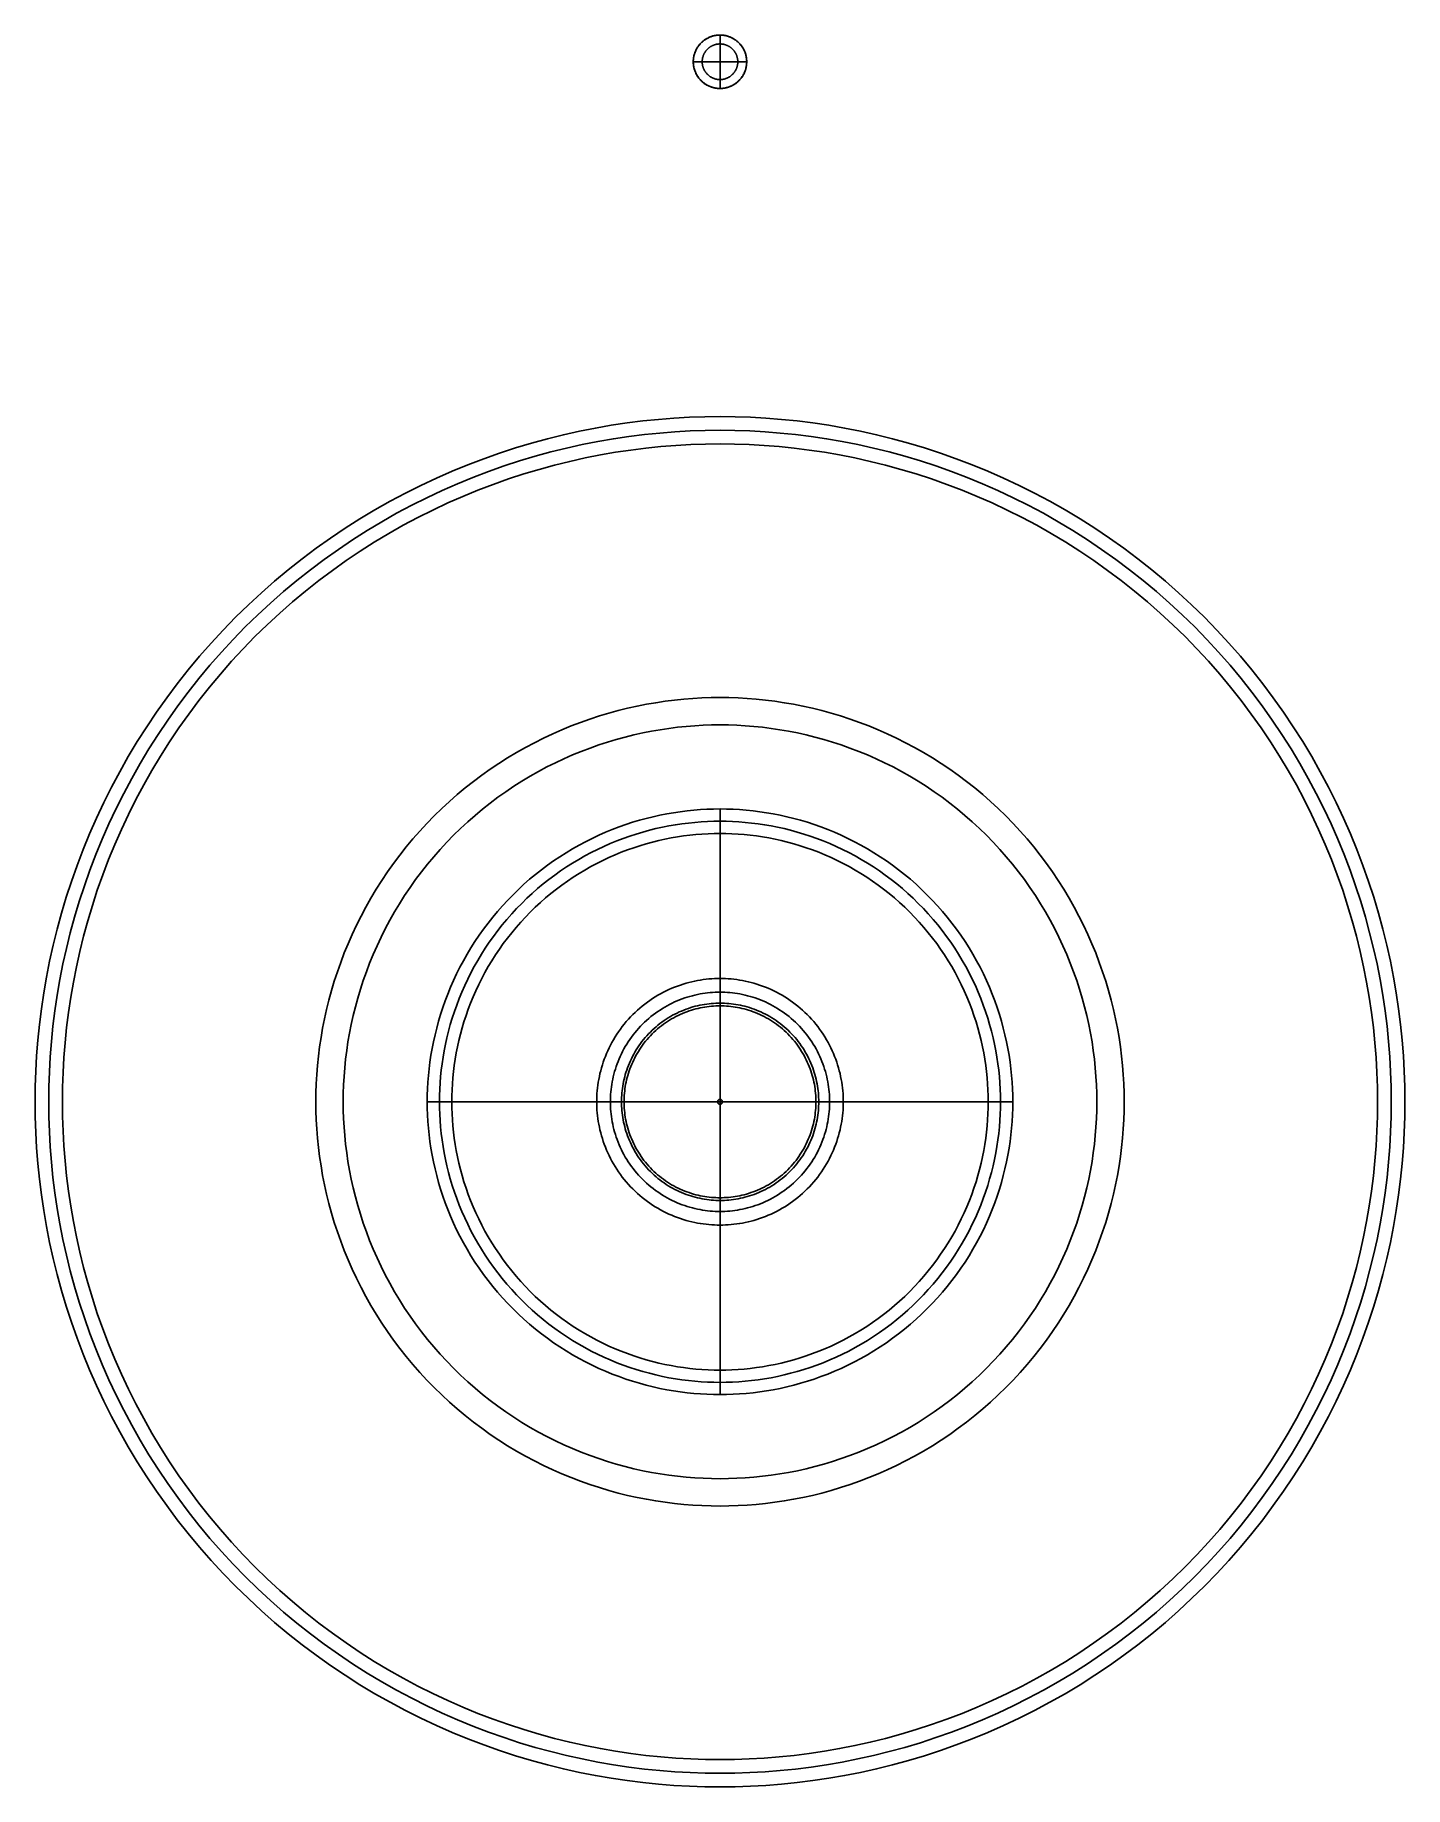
# Model space of a CAD drawing. Header units: millimetres. Extents: x -2314 to -1864, y 544 to 1121.
import ezdxf

# ---------------------------------------------------------------- set-up
doc = ezdxf.new("R2010")
doc.units = ezdxf.units.MM
doc.layers.add('EXTRUSIÓN', color=7, linetype='Continuous')

msp = doc.modelspace()

# ---------------------------------------------------------------- linework, layer by layer
at = {"layer": 'EXTRUSIÓN'}
for points in [[(-2080.22, 1112.07), (-2080.23, 1112.37), (-2080.24, 1112.68), (-2080.27, 1112.98), (-2080.3, 1113.28), (-2080.35, 1113.58), (-2080.41, 1113.88), (-2080.48, 1114.18), (-2080.56, 1114.48), (-2080.65, 1114.77), (-2080.74, 1115.06), (-2080.85, 1115.34), (-2080.97, 1115.62), (-2081.1, 1115.9), (-2081.24, 1116.17), (-2081.39, 1116.44), (-2081.54, 1116.7), (-2081.71, 1116.96), (-2081.88, 1117.21), (-2082.06, 1117.45), (-2082.26, 1117.69), (-2082.45, 1117.92), (-2082.66, 1118.14), (-2082.88, 1118.36), (-2083.1, 1118.57), (-2083.33, 1118.77), (-2083.56, 1118.97), (-2083.81, 1119.15), (-2084.06, 1119.33), (-2084.31, 1119.49), (-2084.57, 1119.65), (-2084.84, 1119.8), (-2085.11, 1119.94), (-2085.38, 1120.07), (-2085.66, 1120.19), (-2085.95, 1120.31), (-2086.24, 1120.41), (-2086.53, 1120.5), (-2086.82, 1120.58), (-2087.12, 1120.65), (-2087.42, 1120.71), (-2087.72, 1120.76), (-2088.02, 1120.8), (-2088.32, 1120.83), (-2088.63, 1120.85), (-2088.93, 1120.86), (-2089.24, 1120.85), (-2089.54, 1120.84), (-2089.85, 1120.82), (-2090.15, 1120.78), (-2090.45, 1120.74), (-2090.75, 1120.68), (-2091.05, 1120.62), (-2091.35, 1120.54), (-2091.64, 1120.45), (-2091.93, 1120.36), (-2092.22, 1120.25), (-2092.5, 1120.13), (-2092.78, 1120.01), (-2093.05, 1119.87), (-2093.32, 1119.73), (-2093.58, 1119.57), (-2093.84, 1119.41), (-2094.09, 1119.24), (-2094.34, 1119.06), (-2094.58, 1118.87), (-2094.81, 1118.67), (-2095.03, 1118.47), (-2095.25, 1118.25), (-2095.46, 1118.03), (-2095.67, 1117.81), (-2095.86, 1117.57), (-2096.05, 1117.33), (-2096.23, 1117.08), (-2096.4, 1116.83), (-2096.56, 1116.57), (-2096.71, 1116.31), (-2096.85, 1116.04), (-2096.99, 1115.76), (-2097.11, 1115.48), (-2097.22, 1115.2), (-2097.33, 1114.91), (-2097.42, 1114.62), (-2097.5, 1114.33), (-2097.58, 1114.03), (-2097.64, 1113.73), (-2097.69, 1113.43), (-2097.74, 1113.13), (-2097.77, 1112.83), (-2097.79, 1112.52), (-2097.8, 1112.22), (-2097.8, 1111.91), (-2097.79, 1111.61), (-2097.77, 1111.3), (-2097.74, 1111), (-2097.69, 1110.7), (-2097.64, 1110.4), (-2097.58, 1110.1), (-2097.5, 1109.8), (-2097.42, 1109.51), (-2097.33, 1109.22), (-2097.22, 1108.93), (-2097.11, 1108.65), (-2096.99, 1108.37), (-2096.85, 1108.1), (-2096.71, 1107.83), (-2096.56, 1107.56), (-2096.4, 1107.3), (-2096.23, 1107.05), (-2096.05, 1106.8), (-2095.86, 1106.56), (-2095.67, 1106.32), (-2095.46, 1106.1), (-2095.25, 1105.88), (-2095.03, 1105.66), (-2094.81, 1105.46), (-2094.58, 1105.26), (-2094.34, 1105.07), (-2094.09, 1104.89), (-2093.84, 1104.72), (-2093.58, 1104.56), (-2093.32, 1104.4), (-2093.05, 1104.26), (-2092.78, 1104.12), (-2092.5, 1104), (-2092.22, 1103.88), (-2091.93, 1103.77), (-2091.64, 1103.68), (-2091.35, 1103.59), (-2091.05, 1103.52), (-2090.75, 1103.45), (-2090.45, 1103.39), (-2090.15, 1103.35), (-2089.85, 1103.32), (-2089.54, 1103.29), (-2089.24, 1103.28), (-2088.93, 1103.28), (-2088.63, 1103.28), (-2088.32, 1103.3), (-2088.02, 1103.33), (-2087.72, 1103.37), (-2087.42, 1103.42), (-2087.12, 1103.48), (-2086.82, 1103.55), (-2086.53, 1103.63), (-2086.24, 1103.72), (-2085.95, 1103.83), (-2085.66, 1103.94), (-2085.38, 1104.06), (-2085.11, 1104.19), (-2084.84, 1104.33), (-2084.57, 1104.48), (-2084.31, 1104.64), (-2084.06, 1104.8), (-2083.81, 1104.98), (-2083.56, 1105.17), (-2083.33, 1105.36), (-2083.1, 1105.56), (-2082.88, 1105.77), (-2082.66, 1105.99), (-2082.45, 1106.21), (-2082.26, 1106.44), (-2082.06, 1106.68), (-2081.88, 1106.92), (-2081.71, 1107.17), (-2081.54, 1107.43), (-2081.39, 1107.69), (-2081.24, 1107.96), (-2081.1, 1108.23), (-2080.97, 1108.51), (-2080.85, 1108.79), (-2080.74, 1109.08), (-2080.65, 1109.36), (-2080.56, 1109.66), (-2080.48, 1109.95), (-2080.41, 1110.25), (-2080.35, 1110.55), (-2080.3, 1110.85), (-2080.27, 1111.15), (-2080.24, 1111.46), (-2080.23, 1111.76)], [(-2080.22, 1112.07), (-2080.22, 1112.26), (-2080.23, 1112.46), (-2080.24, 1112.66), (-2080.26, 1112.86), (-2080.28, 1113.06), (-2080.3, 1113.26), (-2080.33, 1113.46), (-2080.37, 1113.67), (-2080.41, 1113.87), (-2080.45, 1114.07), (-2080.5, 1114.28), (-2080.56, 1114.48), (-2080.62, 1114.69), (-2080.69, 1114.89), (-2080.76, 1115.1), (-2080.84, 1115.3), (-2080.92, 1115.5), (-2081.01, 1115.7), (-2081.1, 1115.9), (-2081.2, 1116.1), (-2081.31, 1116.3), (-2081.42, 1116.49), (-2081.53, 1116.69), (-2081.65, 1116.88), (-2081.78, 1117.06), (-2081.91, 1117.25), (-2082.05, 1117.43), (-2082.19, 1117.61), (-2082.33, 1117.78), (-2082.48, 1117.95), (-2082.64, 1118.12), (-2082.79, 1118.28), (-2082.96, 1118.44), (-2083.12, 1118.59), (-2083.3, 1118.74), (-2083.47, 1118.89), (-2083.65, 1119.03), (-2083.83, 1119.17), (-2084.01, 1119.3), (-2084.2, 1119.42), (-2084.39, 1119.54), (-2084.58, 1119.66), (-2084.78, 1119.77), (-2084.97, 1119.87), (-2085.17, 1119.97), (-2085.37, 1120.07), (-2085.57, 1120.16), (-2085.77, 1120.24), (-2085.98, 1120.32), (-2086.18, 1120.39), (-2086.39, 1120.46), (-2086.59, 1120.52), (-2086.8, 1120.57), (-2087, 1120.62), (-2087.21, 1120.67), (-2087.41, 1120.71), (-2087.61, 1120.74), (-2087.82, 1120.77), (-2088.02, 1120.8), (-2088.22, 1120.82), (-2088.42, 1120.84), (-2088.62, 1120.85), (-2088.82, 1120.85), (-2089.01, 1120.86), (-2089.21, 1120.85), (-2089.4, 1120.85), (-2089.6, 1120.84), (-2089.8, 1120.82), (-2090, 1120.8), (-2090.2, 1120.77), (-2090.41, 1120.74), (-2090.61, 1120.71), (-2090.81, 1120.67), (-2091.02, 1120.62), (-2091.22, 1120.57), (-2091.43, 1120.52), (-2091.63, 1120.46), (-2091.84, 1120.39), (-2092.04, 1120.32), (-2092.25, 1120.24), (-2092.45, 1120.16), (-2092.65, 1120.07), (-2092.85, 1119.97), (-2093.05, 1119.87), (-2093.24, 1119.77), (-2093.44, 1119.66), (-2093.63, 1119.54), (-2093.82, 1119.42), (-2094.01, 1119.3), (-2094.19, 1119.17), (-2094.37, 1119.03), (-2094.55, 1118.89), (-2094.73, 1118.74), (-2094.9, 1118.59), (-2095.06, 1118.44), (-2095.23, 1118.28), (-2095.39, 1118.12), (-2095.54, 1117.95), (-2095.69, 1117.78), (-2095.83, 1117.61), (-2095.98, 1117.43), (-2096.11, 1117.25), (-2096.24, 1117.06), (-2096.37, 1116.88), (-2096.49, 1116.69), (-2096.6, 1116.49), (-2096.71, 1116.3), (-2096.82, 1116.1), (-2096.92, 1115.9), (-2097.01, 1115.7), (-2097.1, 1115.5), (-2097.18, 1115.3), (-2097.26, 1115.1), (-2097.33, 1114.89), (-2097.4, 1114.69), (-2097.46, 1114.48), (-2097.52, 1114.28), (-2097.57, 1114.07), (-2097.61, 1113.87), (-2097.65, 1113.67), (-2097.69, 1113.46), (-2097.72, 1113.26), (-2097.74, 1113.06), (-2097.77, 1112.86), (-2097.78, 1112.66), (-2097.79, 1112.46), (-2097.8, 1112.26), (-2097.8, 1112.07), (-2097.8, 1111.87), (-2097.79, 1111.67), (-2097.78, 1111.48), (-2097.77, 1111.28), (-2097.74, 1111.07), (-2097.72, 1110.87), (-2097.69, 1110.67), (-2097.65, 1110.47), (-2097.61, 1110.26), (-2097.57, 1110.06), (-2097.52, 1109.85), (-2097.46, 1109.65), (-2097.4, 1109.44), (-2097.33, 1109.24), (-2097.26, 1109.03), (-2097.18, 1108.83), (-2097.1, 1108.63), (-2097.01, 1108.43), (-2096.92, 1108.23), (-2096.82, 1108.03), (-2096.71, 1107.83), (-2096.6, 1107.64), (-2096.49, 1107.45), (-2096.37, 1107.26), (-2096.24, 1107.07), (-2096.11, 1106.88), (-2095.98, 1106.7), (-2095.83, 1106.53), (-2095.69, 1106.35), (-2095.54, 1106.18), (-2095.39, 1106.01), (-2095.23, 1105.85), (-2095.06, 1105.69), (-2094.9, 1105.54), (-2094.73, 1105.39), (-2094.55, 1105.24), (-2094.37, 1105.1), (-2094.19, 1104.96), (-2094.01, 1104.83), (-2093.82, 1104.71), (-2093.63, 1104.59), (-2093.44, 1104.47), (-2093.24, 1104.36), (-2093.05, 1104.26), (-2092.85, 1104.16), (-2092.65, 1104.06), (-2092.45, 1103.98), (-2092.25, 1103.89), (-2092.04, 1103.81), (-2091.84, 1103.74), (-2091.63, 1103.68), (-2091.43, 1103.61), (-2091.22, 1103.56), (-2091.02, 1103.51), (-2090.81, 1103.46), (-2090.61, 1103.42), (-2090.41, 1103.39), (-2090.2, 1103.36), (-2090, 1103.33), (-2089.8, 1103.31), (-2089.6, 1103.3), (-2089.4, 1103.28), (-2089.21, 1103.28), (-2089.01, 1103.28), (-2088.82, 1103.28), (-2088.62, 1103.28), (-2088.42, 1103.3), (-2088.22, 1103.31), (-2088.02, 1103.33), (-2087.82, 1103.36), (-2087.61, 1103.39), (-2087.41, 1103.42), (-2087.21, 1103.46), (-2087, 1103.51), (-2086.8, 1103.56), (-2086.59, 1103.61), (-2086.39, 1103.68), (-2086.18, 1103.74), (-2085.98, 1103.81), (-2085.77, 1103.89), (-2085.57, 1103.98), (-2085.37, 1104.06), (-2085.17, 1104.16), (-2084.97, 1104.26), (-2084.78, 1104.36), (-2084.58, 1104.47), (-2084.39, 1104.59), (-2084.2, 1104.71), (-2084.01, 1104.83), (-2083.83, 1104.96), (-2083.65, 1105.1), (-2083.47, 1105.24), (-2083.3, 1105.39), (-2083.12, 1105.54), (-2082.96, 1105.69), (-2082.79, 1105.85), (-2082.64, 1106.01), (-2082.48, 1106.18), (-2082.33, 1106.35), (-2082.19, 1106.53), (-2082.05, 1106.7), (-2081.91, 1106.88), (-2081.78, 1107.07), (-2081.65, 1107.26), (-2081.53, 1107.45), (-2081.42, 1107.64), (-2081.31, 1107.83), (-2081.2, 1108.03), (-2081.1, 1108.23), (-2081.01, 1108.43), (-2080.92, 1108.63), (-2080.84, 1108.83), (-2080.76, 1109.03), (-2080.69, 1109.24), (-2080.62, 1109.44), (-2080.56, 1109.65), (-2080.5, 1109.85), (-2080.45, 1110.06), (-2080.41, 1110.26), (-2080.37, 1110.47), (-2080.33, 1110.67), (-2080.3, 1110.87), (-2080.28, 1111.07), (-2080.26, 1111.28), (-2080.24, 1111.48), (-2080.23, 1111.67), (-2080.22, 1111.87)], [(-2080.22, 1112.07), (-2080.22, 1112.26), (-2080.23, 1112.46), (-2080.24, 1112.66), (-2080.26, 1112.86), (-2080.28, 1113.06), (-2080.3, 1113.26), (-2080.33, 1113.46), (-2080.37, 1113.67), (-2080.41, 1113.87), (-2080.45, 1114.07), (-2080.5, 1114.28), (-2080.56, 1114.48), (-2080.62, 1114.69), (-2080.69, 1114.89), (-2080.76, 1115.1), (-2080.84, 1115.3), (-2080.92, 1115.5), (-2081.01, 1115.7), (-2081.1, 1115.9), (-2081.2, 1116.1), (-2081.31, 1116.3), (-2081.42, 1116.49), (-2081.53, 1116.69), (-2081.65, 1116.88), (-2081.78, 1117.06), (-2081.91, 1117.25), (-2082.05, 1117.43), (-2082.19, 1117.61), (-2082.33, 1117.78), (-2082.48, 1117.95), (-2082.64, 1118.12), (-2082.79, 1118.28), (-2082.96, 1118.44), (-2083.12, 1118.59), (-2083.3, 1118.74), (-2083.47, 1118.89), (-2083.65, 1119.03), (-2083.83, 1119.17), (-2084.01, 1119.3), (-2084.2, 1119.42), (-2084.39, 1119.54), (-2084.58, 1119.66), (-2084.78, 1119.77), (-2084.97, 1119.87), (-2085.17, 1119.97), (-2085.37, 1120.07), (-2085.57, 1120.16), (-2085.77, 1120.24), (-2085.98, 1120.32), (-2086.18, 1120.39), (-2086.39, 1120.46), (-2086.59, 1120.52), (-2086.8, 1120.57), (-2087, 1120.62), (-2087.21, 1120.67), (-2087.41, 1120.71), (-2087.61, 1120.74), (-2087.82, 1120.77), (-2088.02, 1120.8), (-2088.22, 1120.82), (-2088.42, 1120.84), (-2088.62, 1120.85), (-2088.82, 1120.85), (-2089.01, 1120.86), (-2089.21, 1120.85), (-2089.4, 1120.85), (-2089.6, 1120.84), (-2089.8, 1120.82), (-2090, 1120.8), (-2090.2, 1120.77), (-2090.41, 1120.74), (-2090.61, 1120.71), (-2090.81, 1120.67), (-2091.02, 1120.62), (-2091.22, 1120.57), (-2091.43, 1120.52), (-2091.63, 1120.46), (-2091.84, 1120.39), (-2092.04, 1120.32), (-2092.25, 1120.24), (-2092.45, 1120.16), (-2092.65, 1120.07), (-2092.85, 1119.97), (-2093.05, 1119.87), (-2093.24, 1119.77), (-2093.44, 1119.66), (-2093.63, 1119.54), (-2093.82, 1119.42), (-2094.01, 1119.3), (-2094.19, 1119.17), (-2094.37, 1119.03), (-2094.55, 1118.89), (-2094.73, 1118.74), (-2094.9, 1118.59), (-2095.06, 1118.44), (-2095.23, 1118.28), (-2095.39, 1118.12), (-2095.54, 1117.95), (-2095.69, 1117.78), (-2095.83, 1117.61), (-2095.98, 1117.43), (-2096.11, 1117.25), (-2096.24, 1117.06), (-2096.37, 1116.88), (-2096.49, 1116.69), (-2096.6, 1116.49), (-2096.71, 1116.3), (-2096.82, 1116.1), (-2096.92, 1115.9), (-2097.01, 1115.7), (-2097.1, 1115.5), (-2097.18, 1115.3), (-2097.26, 1115.1), (-2097.33, 1114.89), (-2097.4, 1114.69), (-2097.46, 1114.48), (-2097.52, 1114.28), (-2097.57, 1114.07), (-2097.61, 1113.87), (-2097.65, 1113.67), (-2097.69, 1113.46), (-2097.72, 1113.26), (-2097.74, 1113.06), (-2097.77, 1112.86), (-2097.78, 1112.66), (-2097.79, 1112.46), (-2097.8, 1112.26), (-2097.8, 1112.07), (-2097.8, 1111.87), (-2097.79, 1111.67), (-2097.78, 1111.48), (-2097.77, 1111.28), (-2097.74, 1111.07), (-2097.72, 1110.87), (-2097.69, 1110.67), (-2097.65, 1110.47), (-2097.61, 1110.26), (-2097.57, 1110.06), (-2097.52, 1109.85), (-2097.46, 1109.65), (-2097.4, 1109.44), (-2097.33, 1109.24), (-2097.26, 1109.03), (-2097.18, 1108.83), (-2097.1, 1108.63), (-2097.01, 1108.43), (-2096.92, 1108.23), (-2096.82, 1108.03), (-2096.71, 1107.83), (-2096.6, 1107.64), (-2096.49, 1107.45), (-2096.37, 1107.26), (-2096.24, 1107.07), (-2096.11, 1106.88), (-2095.98, 1106.7), (-2095.83, 1106.53), (-2095.69, 1106.35), (-2095.54, 1106.18), (-2095.39, 1106.01), (-2095.23, 1105.85), (-2095.06, 1105.69), (-2094.9, 1105.54), (-2094.73, 1105.39), (-2094.55, 1105.24), (-2094.37, 1105.1), (-2094.19, 1104.96), (-2094.01, 1104.83), (-2093.82, 1104.71), (-2093.63, 1104.59), (-2093.44, 1104.47), (-2093.24, 1104.36), (-2093.05, 1104.26), (-2092.85, 1104.16), (-2092.65, 1104.06), (-2092.45, 1103.98), (-2092.25, 1103.89), (-2092.04, 1103.81), (-2091.84, 1103.74), (-2091.63, 1103.68), (-2091.43, 1103.61), (-2091.22, 1103.56), (-2091.02, 1103.51), (-2090.81, 1103.46), (-2090.61, 1103.42), (-2090.41, 1103.39), (-2090.2, 1103.36), (-2090, 1103.33), (-2089.8, 1103.31), (-2089.6, 1103.3), (-2089.4, 1103.28), (-2089.21, 1103.28), (-2089.01, 1103.28), (-2088.82, 1103.28), (-2088.62, 1103.28), (-2088.42, 1103.3), (-2088.22, 1103.31), (-2088.02, 1103.33), (-2087.82, 1103.36), (-2087.61, 1103.39), (-2087.41, 1103.42), (-2087.21, 1103.46), (-2087, 1103.51), (-2086.8, 1103.56), (-2086.59, 1103.61), (-2086.39, 1103.68), (-2086.18, 1103.74), (-2085.98, 1103.81), (-2085.77, 1103.89), (-2085.57, 1103.98), (-2085.37, 1104.06), (-2085.17, 1104.16), (-2084.97, 1104.26), (-2084.78, 1104.36), (-2084.58, 1104.47), (-2084.39, 1104.59), (-2084.2, 1104.71), (-2084.01, 1104.83), (-2083.83, 1104.96), (-2083.65, 1105.1), (-2083.47, 1105.24), (-2083.3, 1105.39), (-2083.12, 1105.54), (-2082.96, 1105.69), (-2082.79, 1105.85), (-2082.64, 1106.01), (-2082.48, 1106.18), (-2082.33, 1106.35), (-2082.19, 1106.53), (-2082.05, 1106.7), (-2081.91, 1106.88), (-2081.78, 1107.07), (-2081.65, 1107.26), (-2081.53, 1107.45), (-2081.42, 1107.64), (-2081.31, 1107.83), (-2081.2, 1108.03), (-2081.1, 1108.23), (-2081.01, 1108.43), (-2080.92, 1108.63), (-2080.84, 1108.83), (-2080.76, 1109.03), (-2080.69, 1109.24), (-2080.62, 1109.44), (-2080.56, 1109.65), (-2080.5, 1109.85), (-2080.45, 1110.06), (-2080.41, 1110.26), (-2080.37, 1110.47), (-2080.33, 1110.67), (-2080.3, 1110.87), (-2080.28, 1111.07), (-2080.26, 1111.28), (-2080.24, 1111.48), (-2080.23, 1111.67), (-2080.22, 1111.87)], [(-2080.22, 1112.07), (-2080.22, 1112.26), (-2080.23, 1112.46), (-2080.24, 1112.66), (-2080.26, 1112.86), (-2080.28, 1113.06), (-2080.3, 1113.26), (-2080.33, 1113.46), (-2080.37, 1113.67), (-2080.41, 1113.87), (-2080.45, 1114.07), (-2080.5, 1114.28), (-2080.56, 1114.48), (-2080.62, 1114.69), (-2080.69, 1114.89), (-2080.76, 1115.1), (-2080.84, 1115.3), (-2080.92, 1115.5), (-2081.01, 1115.7), (-2081.1, 1115.9), (-2081.2, 1116.1), (-2081.31, 1116.3), (-2081.42, 1116.49), (-2081.53, 1116.69), (-2081.65, 1116.88), (-2081.78, 1117.06), (-2081.91, 1117.25), (-2082.05, 1117.43), (-2082.19, 1117.61), (-2082.33, 1117.78), (-2082.48, 1117.95), (-2082.64, 1118.12), (-2082.79, 1118.28), (-2082.96, 1118.44), (-2083.12, 1118.59), (-2083.3, 1118.74), (-2083.47, 1118.89), (-2083.65, 1119.03), (-2083.83, 1119.17), (-2084.01, 1119.3), (-2084.2, 1119.42), (-2084.39, 1119.54), (-2084.58, 1119.66), (-2084.78, 1119.77), (-2084.97, 1119.87), (-2085.17, 1119.97), (-2085.37, 1120.07), (-2085.57, 1120.16), (-2085.77, 1120.24), (-2085.98, 1120.32), (-2086.18, 1120.39), (-2086.39, 1120.46), (-2086.59, 1120.52), (-2086.8, 1120.57), (-2087, 1120.62), (-2087.21, 1120.67), (-2087.41, 1120.71), (-2087.61, 1120.74), (-2087.82, 1120.77), (-2088.02, 1120.8), (-2088.22, 1120.82), (-2088.42, 1120.84), (-2088.62, 1120.85), (-2088.82, 1120.85), (-2089.01, 1120.86), (-2089.21, 1120.85), (-2089.4, 1120.85), (-2089.6, 1120.84), (-2089.8, 1120.82), (-2090, 1120.8), (-2090.2, 1120.77), (-2090.41, 1120.74), (-2090.61, 1120.71), (-2090.81, 1120.67), (-2091.02, 1120.62), (-2091.22, 1120.57), (-2091.43, 1120.52), (-2091.63, 1120.46), (-2091.84, 1120.39), (-2092.04, 1120.32), (-2092.25, 1120.24), (-2092.45, 1120.16), (-2092.65, 1120.07), (-2092.85, 1119.97), (-2093.05, 1119.87), (-2093.24, 1119.77), (-2093.44, 1119.66), (-2093.63, 1119.54), (-2093.82, 1119.42), (-2094.01, 1119.3), (-2094.19, 1119.17), (-2094.37, 1119.03), (-2094.55, 1118.89), (-2094.73, 1118.74), (-2094.9, 1118.59), (-2095.06, 1118.44), (-2095.23, 1118.28), (-2095.39, 1118.12), (-2095.54, 1117.95), (-2095.69, 1117.78), (-2095.83, 1117.61), (-2095.98, 1117.43), (-2096.11, 1117.25), (-2096.24, 1117.06), (-2096.37, 1116.88), (-2096.49, 1116.69), (-2096.6, 1116.49), (-2096.71, 1116.3), (-2096.82, 1116.1), (-2096.92, 1115.9), (-2097.01, 1115.7), (-2097.1, 1115.5), (-2097.18, 1115.3), (-2097.26, 1115.1), (-2097.33, 1114.89), (-2097.4, 1114.69), (-2097.46, 1114.48), (-2097.52, 1114.28), (-2097.57, 1114.07), (-2097.61, 1113.87), (-2097.65, 1113.67), (-2097.69, 1113.46), (-2097.72, 1113.26), (-2097.74, 1113.06), (-2097.77, 1112.86), (-2097.78, 1112.66), (-2097.79, 1112.46), (-2097.8, 1112.26), (-2097.8, 1112.07), (-2097.8, 1111.87), (-2097.79, 1111.67), (-2097.78, 1111.48), (-2097.77, 1111.28), (-2097.74, 1111.07), (-2097.72, 1110.87), (-2097.69, 1110.67), (-2097.65, 1110.47), (-2097.61, 1110.26), (-2097.57, 1110.06), (-2097.52, 1109.85), (-2097.46, 1109.65), (-2097.4, 1109.44), (-2097.33, 1109.24), (-2097.26, 1109.03), (-2097.18, 1108.83), (-2097.1, 1108.63), (-2097.01, 1108.43), (-2096.92, 1108.23), (-2096.82, 1108.03), (-2096.71, 1107.83), (-2096.6, 1107.64), (-2096.49, 1107.45), (-2096.37, 1107.26), (-2096.24, 1107.07), (-2096.11, 1106.88), (-2095.98, 1106.7), (-2095.83, 1106.53), (-2095.69, 1106.35), (-2095.54, 1106.18), (-2095.39, 1106.01), (-2095.23, 1105.85), (-2095.06, 1105.69), (-2094.9, 1105.54), (-2094.73, 1105.39), (-2094.55, 1105.24), (-2094.37, 1105.1), (-2094.19, 1104.96), (-2094.01, 1104.83), (-2093.82, 1104.71), (-2093.63, 1104.59), (-2093.44, 1104.47), (-2093.24, 1104.36), (-2093.05, 1104.26), (-2092.85, 1104.16), (-2092.65, 1104.06), (-2092.45, 1103.98), (-2092.25, 1103.89), (-2092.04, 1103.81), (-2091.84, 1103.74), (-2091.63, 1103.68), (-2091.43, 1103.61), (-2091.22, 1103.56), (-2091.02, 1103.51), (-2090.81, 1103.46), (-2090.61, 1103.42), (-2090.41, 1103.39), (-2090.2, 1103.36), (-2090, 1103.33), (-2089.8, 1103.31), (-2089.6, 1103.3), (-2089.4, 1103.28), (-2089.21, 1103.28), (-2089.01, 1103.28), (-2088.82, 1103.28), (-2088.62, 1103.28), (-2088.42, 1103.3), (-2088.22, 1103.31), (-2088.02, 1103.33), (-2087.82, 1103.36), (-2087.61, 1103.39), (-2087.41, 1103.42), (-2087.21, 1103.46), (-2087, 1103.51), (-2086.8, 1103.56), (-2086.59, 1103.61), (-2086.39, 1103.68), (-2086.18, 1103.74), (-2085.98, 1103.81), (-2085.77, 1103.89), (-2085.57, 1103.98), (-2085.37, 1104.06), (-2085.17, 1104.16), (-2084.97, 1104.26), (-2084.78, 1104.36), (-2084.58, 1104.47), (-2084.39, 1104.59), (-2084.2, 1104.71), (-2084.01, 1104.83), (-2083.83, 1104.96), (-2083.65, 1105.1), (-2083.47, 1105.24), (-2083.3, 1105.39), (-2083.12, 1105.54), (-2082.96, 1105.69), (-2082.79, 1105.85), (-2082.64, 1106.01), (-2082.48, 1106.18), (-2082.33, 1106.35), (-2082.19, 1106.53), (-2082.05, 1106.7), (-2081.91, 1106.88), (-2081.78, 1107.07), (-2081.65, 1107.26), (-2081.53, 1107.45), (-2081.42, 1107.64), (-2081.31, 1107.83), (-2081.2, 1108.03), (-2081.1, 1108.23), (-2081.01, 1108.43), (-2080.92, 1108.63), (-2080.84, 1108.83), (-2080.76, 1109.03), (-2080.69, 1109.24), (-2080.62, 1109.44), (-2080.56, 1109.65), (-2080.5, 1109.85), (-2080.45, 1110.06), (-2080.41, 1110.26), (-2080.37, 1110.47), (-2080.33, 1110.67), (-2080.3, 1110.87), (-2080.28, 1111.07), (-2080.26, 1111.28), (-2080.24, 1111.48), (-2080.23, 1111.67), (-2080.22, 1111.87)], [(-2083.15, 1112.07), (-2083.15, 1112.2), (-2083.16, 1112.33), (-2083.16, 1112.46), (-2083.17, 1112.59), (-2083.19, 1112.73), (-2083.2, 1112.86), (-2083.22, 1113), (-2083.25, 1113.13), (-2083.28, 1113.27), (-2083.31, 1113.4), (-2083.34, 1113.54), (-2083.38, 1113.68), (-2083.42, 1113.81), (-2083.46, 1113.95), (-2083.51, 1114.09), (-2083.56, 1114.22), (-2083.62, 1114.36), (-2083.68, 1114.49), (-2083.74, 1114.62), (-2083.81, 1114.76), (-2083.87, 1114.89), (-2083.95, 1115.02), (-2084.03, 1115.15), (-2084.11, 1115.27), (-2084.19, 1115.4), (-2084.28, 1115.52), (-2084.37, 1115.64), (-2084.46, 1115.76), (-2084.56, 1115.88), (-2084.66, 1115.99), (-2084.76, 1116.1), (-2084.87, 1116.21), (-2084.98, 1116.32), (-2085.09, 1116.42), (-2085.2, 1116.52), (-2085.32, 1116.62), (-2085.44, 1116.71), (-2085.56, 1116.8), (-2085.68, 1116.89), (-2085.8, 1116.97), (-2085.93, 1117.05), (-2086.06, 1117.13), (-2086.19, 1117.2), (-2086.32, 1117.27), (-2086.45, 1117.34), (-2086.58, 1117.4), (-2086.72, 1117.46), (-2086.85, 1117.51), (-2086.99, 1117.57), (-2087.13, 1117.61), (-2087.26, 1117.66), (-2087.4, 1117.7), (-2087.53, 1117.74), (-2087.67, 1117.77), (-2087.81, 1117.8), (-2087.94, 1117.83), (-2088.08, 1117.85), (-2088.22, 1117.87), (-2088.35, 1117.89), (-2088.48, 1117.9), (-2088.62, 1117.91), (-2088.75, 1117.92), (-2088.88, 1117.92), (-2089.01, 1117.93), (-2089.14, 1117.92), (-2089.27, 1117.92), (-2089.4, 1117.91), (-2089.54, 1117.9), (-2089.67, 1117.89), (-2089.81, 1117.87), (-2089.94, 1117.85), (-2090.08, 1117.83), (-2090.21, 1117.8), (-2090.35, 1117.77), (-2090.49, 1117.74), (-2090.62, 1117.7), (-2090.76, 1117.66), (-2090.9, 1117.61), (-2091.03, 1117.57), (-2091.17, 1117.51), (-2091.3, 1117.46), (-2091.44, 1117.4), (-2091.57, 1117.34), (-2091.7, 1117.27), (-2091.83, 1117.2), (-2091.96, 1117.13), (-2092.09, 1117.05), (-2092.22, 1116.97), (-2092.34, 1116.89), (-2092.46, 1116.8), (-2092.59, 1116.71), (-2092.7, 1116.62), (-2092.82, 1116.52), (-2092.93, 1116.42), (-2093.05, 1116.32), (-2093.15, 1116.21), (-2093.26, 1116.1), (-2093.36, 1115.99), (-2093.46, 1115.88), (-2093.56, 1115.76), (-2093.65, 1115.64), (-2093.74, 1115.52), (-2093.83, 1115.4), (-2093.92, 1115.27), (-2094, 1115.15), (-2094.07, 1115.02), (-2094.15, 1114.89), (-2094.22, 1114.76), (-2094.28, 1114.62), (-2094.34, 1114.49), (-2094.4, 1114.36), (-2094.46, 1114.22), (-2094.51, 1114.09), (-2094.56, 1113.95), (-2094.6, 1113.81), (-2094.64, 1113.68), (-2094.68, 1113.54), (-2094.72, 1113.4), (-2094.75, 1113.27), (-2094.77, 1113.13), (-2094.8, 1113), (-2094.82, 1112.86), (-2094.83, 1112.73), (-2094.85, 1112.59), (-2094.86, 1112.46), (-2094.86, 1112.33), (-2094.87, 1112.2), (-2094.87, 1112.07), (-2094.87, 1111.94), (-2094.86, 1111.8), (-2094.86, 1111.67), (-2094.85, 1111.54), (-2094.83, 1111.41), (-2094.82, 1111.27), (-2094.8, 1111.14), (-2094.77, 1111), (-2094.75, 1110.86), (-2094.72, 1110.73), (-2094.68, 1110.59), (-2094.64, 1110.45), (-2094.6, 1110.32), (-2094.56, 1110.18), (-2094.51, 1110.04), (-2094.46, 1109.91), (-2094.4, 1109.77), (-2094.34, 1109.64), (-2094.28, 1109.51), (-2094.22, 1109.37), (-2094.15, 1109.24), (-2094.07, 1109.11), (-2094, 1108.99), (-2093.92, 1108.86), (-2093.83, 1108.73), (-2093.74, 1108.61), (-2093.65, 1108.49), (-2093.56, 1108.37), (-2093.46, 1108.26), (-2093.36, 1108.14), (-2093.26, 1108.03), (-2093.15, 1107.92), (-2093.05, 1107.82), (-2092.93, 1107.71), (-2092.82, 1107.61), (-2092.7, 1107.52), (-2092.59, 1107.42), (-2092.46, 1107.33), (-2092.34, 1107.24), (-2092.22, 1107.16), (-2092.09, 1107.08), (-2091.96, 1107), (-2091.83, 1106.93), (-2091.7, 1106.86), (-2091.57, 1106.79), (-2091.44, 1106.73), (-2091.3, 1106.67), (-2091.17, 1106.62), (-2091.03, 1106.57), (-2090.9, 1106.52), (-2090.76, 1106.47), (-2090.62, 1106.43), (-2090.49, 1106.39), (-2090.35, 1106.36), (-2090.21, 1106.33), (-2090.08, 1106.3), (-2089.94, 1106.28), (-2089.81, 1106.26), (-2089.67, 1106.24), (-2089.54, 1106.23), (-2089.4, 1106.22), (-2089.27, 1106.21), (-2089.14, 1106.21), (-2089.01, 1106.21), (-2088.88, 1106.21), (-2088.75, 1106.21), (-2088.62, 1106.22), (-2088.48, 1106.23), (-2088.35, 1106.24), (-2088.22, 1106.26), (-2088.08, 1106.28), (-2087.94, 1106.3), (-2087.81, 1106.33), (-2087.67, 1106.36), (-2087.53, 1106.39), (-2087.4, 1106.43), (-2087.26, 1106.47), (-2087.13, 1106.52), (-2086.99, 1106.57), (-2086.85, 1106.62), (-2086.72, 1106.67), (-2086.58, 1106.73), (-2086.45, 1106.79), (-2086.32, 1106.86), (-2086.19, 1106.93), (-2086.06, 1107), (-2085.93, 1107.08), (-2085.8, 1107.16), (-2085.68, 1107.24), (-2085.56, 1107.33), (-2085.44, 1107.42), (-2085.32, 1107.52), (-2085.2, 1107.61), (-2085.09, 1107.71), (-2084.98, 1107.82), (-2084.87, 1107.92), (-2084.76, 1108.03), (-2084.66, 1108.14), (-2084.56, 1108.26), (-2084.46, 1108.37), (-2084.37, 1108.49), (-2084.28, 1108.61), (-2084.19, 1108.73), (-2084.11, 1108.86), (-2084.03, 1108.99), (-2083.95, 1109.11), (-2083.87, 1109.24), (-2083.81, 1109.37), (-2083.74, 1109.51), (-2083.68, 1109.64), (-2083.62, 1109.77), (-2083.56, 1109.91), (-2083.51, 1110.04), (-2083.46, 1110.18), (-2083.42, 1110.32), (-2083.38, 1110.45), (-2083.34, 1110.59), (-2083.31, 1110.73), (-2083.28, 1110.86), (-2083.25, 1111), (-2083.22, 1111.14), (-2083.2, 1111.27), (-2083.19, 1111.41), (-2083.17, 1111.54), (-2083.16, 1111.67), (-2083.16, 1111.8), (-2083.15, 1111.94)], [(-2083.15, 1112.07), (-2083.15, 1112.2), (-2083.16, 1112.33), (-2083.16, 1112.46), (-2083.17, 1112.59), (-2083.19, 1112.73), (-2083.2, 1112.86), (-2083.22, 1113), (-2083.25, 1113.13), (-2083.28, 1113.27), (-2083.31, 1113.4), (-2083.34, 1113.54), (-2083.38, 1113.68), (-2083.42, 1113.81), (-2083.46, 1113.95), (-2083.51, 1114.09), (-2083.56, 1114.22), (-2083.62, 1114.36), (-2083.68, 1114.49), (-2083.74, 1114.62), (-2083.81, 1114.76), (-2083.87, 1114.89), (-2083.95, 1115.02), (-2084.03, 1115.15), (-2084.11, 1115.27), (-2084.19, 1115.4), (-2084.28, 1115.52), (-2084.37, 1115.64), (-2084.46, 1115.76), (-2084.56, 1115.88), (-2084.66, 1115.99), (-2084.76, 1116.1), (-2084.87, 1116.21), (-2084.98, 1116.32), (-2085.09, 1116.42), (-2085.2, 1116.52), (-2085.32, 1116.62), (-2085.44, 1116.71), (-2085.56, 1116.8), (-2085.68, 1116.89), (-2085.8, 1116.97), (-2085.93, 1117.05), (-2086.06, 1117.13), (-2086.19, 1117.2), (-2086.32, 1117.27), (-2086.45, 1117.34), (-2086.58, 1117.4), (-2086.72, 1117.46), (-2086.85, 1117.51), (-2086.99, 1117.57), (-2087.13, 1117.61), (-2087.26, 1117.66), (-2087.4, 1117.7), (-2087.53, 1117.74), (-2087.67, 1117.77), (-2087.81, 1117.8), (-2087.94, 1117.83), (-2088.08, 1117.85), (-2088.22, 1117.87), (-2088.35, 1117.89), (-2088.48, 1117.9), (-2088.62, 1117.91), (-2088.75, 1117.92), (-2088.88, 1117.92), (-2089.01, 1117.93), (-2089.14, 1117.92), (-2089.27, 1117.92), (-2089.4, 1117.91), (-2089.54, 1117.9), (-2089.67, 1117.89), (-2089.81, 1117.87), (-2089.94, 1117.85), (-2090.08, 1117.83), (-2090.21, 1117.8), (-2090.35, 1117.77), (-2090.49, 1117.74), (-2090.62, 1117.7), (-2090.76, 1117.66), (-2090.9, 1117.61), (-2091.03, 1117.57), (-2091.17, 1117.51), (-2091.3, 1117.46), (-2091.44, 1117.4), (-2091.57, 1117.34), (-2091.7, 1117.27), (-2091.83, 1117.2), (-2091.96, 1117.13), (-2092.09, 1117.05), (-2092.22, 1116.97), (-2092.34, 1116.89), (-2092.46, 1116.8), (-2092.59, 1116.71), (-2092.7, 1116.62), (-2092.82, 1116.52), (-2092.93, 1116.42), (-2093.05, 1116.32), (-2093.15, 1116.21), (-2093.26, 1116.1), (-2093.36, 1115.99), (-2093.46, 1115.88), (-2093.56, 1115.76), (-2093.65, 1115.64), (-2093.74, 1115.52), (-2093.83, 1115.4), (-2093.92, 1115.27), (-2094, 1115.15), (-2094.07, 1115.02), (-2094.15, 1114.89), (-2094.22, 1114.76), (-2094.28, 1114.62), (-2094.34, 1114.49), (-2094.4, 1114.36), (-2094.46, 1114.22), (-2094.51, 1114.09), (-2094.56, 1113.95), (-2094.6, 1113.81), (-2094.64, 1113.68), (-2094.68, 1113.54), (-2094.72, 1113.4), (-2094.75, 1113.27), (-2094.77, 1113.13), (-2094.8, 1113), (-2094.82, 1112.86), (-2094.83, 1112.73), (-2094.85, 1112.59), (-2094.86, 1112.46), (-2094.86, 1112.33), (-2094.87, 1112.2), (-2094.87, 1112.07), (-2094.87, 1111.94), (-2094.86, 1111.8), (-2094.86, 1111.67), (-2094.85, 1111.54), (-2094.83, 1111.41), (-2094.82, 1111.27), (-2094.8, 1111.14), (-2094.77, 1111), (-2094.75, 1110.86), (-2094.72, 1110.73), (-2094.68, 1110.59), (-2094.64, 1110.45), (-2094.6, 1110.32), (-2094.56, 1110.18), (-2094.51, 1110.04), (-2094.46, 1109.91), (-2094.4, 1109.77), (-2094.34, 1109.64), (-2094.28, 1109.51), (-2094.22, 1109.37), (-2094.15, 1109.24), (-2094.07, 1109.11), (-2094, 1108.99), (-2093.92, 1108.86), (-2093.83, 1108.73), (-2093.74, 1108.61), (-2093.65, 1108.49), (-2093.56, 1108.37), (-2093.46, 1108.26), (-2093.36, 1108.14), (-2093.26, 1108.03), (-2093.15, 1107.92), (-2093.05, 1107.82), (-2092.93, 1107.71), (-2092.82, 1107.61), (-2092.7, 1107.52), (-2092.59, 1107.42), (-2092.46, 1107.33), (-2092.34, 1107.24), (-2092.22, 1107.16), (-2092.09, 1107.08), (-2091.96, 1107), (-2091.83, 1106.93), (-2091.7, 1106.86), (-2091.57, 1106.79), (-2091.44, 1106.73), (-2091.3, 1106.67), (-2091.17, 1106.62), (-2091.03, 1106.57), (-2090.9, 1106.52), (-2090.76, 1106.47), (-2090.62, 1106.43), (-2090.49, 1106.39), (-2090.35, 1106.36), (-2090.21, 1106.33), (-2090.08, 1106.3), (-2089.94, 1106.28), (-2089.81, 1106.26), (-2089.67, 1106.24), (-2089.54, 1106.23), (-2089.4, 1106.22), (-2089.27, 1106.21), (-2089.14, 1106.21), (-2089.01, 1106.21), (-2088.88, 1106.21), (-2088.75, 1106.21), (-2088.62, 1106.22), (-2088.48, 1106.23), (-2088.35, 1106.24), (-2088.22, 1106.26), (-2088.08, 1106.28), (-2087.94, 1106.3), (-2087.81, 1106.33), (-2087.67, 1106.36), (-2087.53, 1106.39), (-2087.4, 1106.43), (-2087.26, 1106.47), (-2087.13, 1106.52), (-2086.99, 1106.57), (-2086.85, 1106.62), (-2086.72, 1106.67), (-2086.58, 1106.73), (-2086.45, 1106.79), (-2086.32, 1106.86), (-2086.19, 1106.93), (-2086.06, 1107), (-2085.93, 1107.08), (-2085.8, 1107.16), (-2085.68, 1107.24), (-2085.56, 1107.33), (-2085.44, 1107.42), (-2085.32, 1107.52), (-2085.2, 1107.61), (-2085.09, 1107.71), (-2084.98, 1107.82), (-2084.87, 1107.92), (-2084.76, 1108.03), (-2084.66, 1108.14), (-2084.56, 1108.26), (-2084.46, 1108.37), (-2084.37, 1108.49), (-2084.28, 1108.61), (-2084.19, 1108.73), (-2084.11, 1108.86), (-2084.03, 1108.99), (-2083.95, 1109.11), (-2083.87, 1109.24), (-2083.81, 1109.37), (-2083.74, 1109.51), (-2083.68, 1109.64), (-2083.62, 1109.77), (-2083.56, 1109.91), (-2083.51, 1110.04), (-2083.46, 1110.18), (-2083.42, 1110.32), (-2083.38, 1110.45), (-2083.34, 1110.59), (-2083.31, 1110.73), (-2083.28, 1110.86), (-2083.25, 1111), (-2083.22, 1111.14), (-2083.2, 1111.27), (-2083.19, 1111.41), (-2083.17, 1111.54), (-2083.16, 1111.67), (-2083.16, 1111.8), (-2083.15, 1111.94)], [(-2083.15, 1112.07), (-2083.15, 1112.2), (-2083.16, 1112.33), (-2083.16, 1112.46), (-2083.17, 1112.59), (-2083.19, 1112.73), (-2083.2, 1112.86), (-2083.22, 1113), (-2083.25, 1113.13), (-2083.28, 1113.27), (-2083.31, 1113.4), (-2083.34, 1113.54), (-2083.38, 1113.68), (-2083.42, 1113.81), (-2083.46, 1113.95), (-2083.51, 1114.09), (-2083.56, 1114.22), (-2083.62, 1114.36), (-2083.68, 1114.49), (-2083.74, 1114.62), (-2083.81, 1114.76), (-2083.87, 1114.89), (-2083.95, 1115.02), (-2084.03, 1115.15), (-2084.11, 1115.27), (-2084.19, 1115.4), (-2084.28, 1115.52), (-2084.37, 1115.64), (-2084.46, 1115.76), (-2084.56, 1115.88), (-2084.66, 1115.99), (-2084.76, 1116.1), (-2084.87, 1116.21), (-2084.98, 1116.32), (-2085.09, 1116.42), (-2085.2, 1116.52), (-2085.32, 1116.62), (-2085.44, 1116.71), (-2085.56, 1116.8), (-2085.68, 1116.89), (-2085.8, 1116.97), (-2085.93, 1117.05), (-2086.06, 1117.13), (-2086.19, 1117.2), (-2086.32, 1117.27), (-2086.45, 1117.34), (-2086.58, 1117.4), (-2086.72, 1117.46), (-2086.85, 1117.51), (-2086.99, 1117.57), (-2087.13, 1117.61), (-2087.26, 1117.66), (-2087.4, 1117.7), (-2087.53, 1117.74), (-2087.67, 1117.77), (-2087.81, 1117.8), (-2087.94, 1117.83), (-2088.08, 1117.85), (-2088.22, 1117.87), (-2088.35, 1117.89), (-2088.48, 1117.9), (-2088.62, 1117.91), (-2088.75, 1117.92), (-2088.88, 1117.92), (-2089.01, 1117.93), (-2089.14, 1117.92), (-2089.27, 1117.92), (-2089.4, 1117.91), (-2089.54, 1117.9), (-2089.67, 1117.89), (-2089.81, 1117.87), (-2089.94, 1117.85), (-2090.08, 1117.83), (-2090.21, 1117.8), (-2090.35, 1117.77), (-2090.49, 1117.74), (-2090.62, 1117.7), (-2090.76, 1117.66), (-2090.9, 1117.61), (-2091.03, 1117.57), (-2091.17, 1117.51), (-2091.3, 1117.46), (-2091.44, 1117.4), (-2091.57, 1117.34), (-2091.7, 1117.27), (-2091.83, 1117.2), (-2091.96, 1117.13), (-2092.09, 1117.05), (-2092.22, 1116.97), (-2092.34, 1116.89), (-2092.46, 1116.8), (-2092.59, 1116.71), (-2092.7, 1116.62), (-2092.82, 1116.52), (-2092.93, 1116.42), (-2093.05, 1116.32), (-2093.15, 1116.21), (-2093.26, 1116.1), (-2093.36, 1115.99), (-2093.46, 1115.88), (-2093.56, 1115.76), (-2093.65, 1115.64), (-2093.74, 1115.52), (-2093.83, 1115.4), (-2093.92, 1115.27), (-2094, 1115.15), (-2094.07, 1115.02), (-2094.15, 1114.89), (-2094.22, 1114.76), (-2094.28, 1114.62), (-2094.34, 1114.49), (-2094.4, 1114.36), (-2094.46, 1114.22), (-2094.51, 1114.09), (-2094.56, 1113.95), (-2094.6, 1113.81), (-2094.64, 1113.68), (-2094.68, 1113.54), (-2094.72, 1113.4), (-2094.75, 1113.27), (-2094.77, 1113.13), (-2094.8, 1113), (-2094.82, 1112.86), (-2094.83, 1112.73), (-2094.85, 1112.59), (-2094.86, 1112.46), (-2094.86, 1112.33), (-2094.87, 1112.2), (-2094.87, 1112.07), (-2094.87, 1111.94), (-2094.86, 1111.8), (-2094.86, 1111.67), (-2094.85, 1111.54), (-2094.83, 1111.41), (-2094.82, 1111.27), (-2094.8, 1111.14), (-2094.77, 1111), (-2094.75, 1110.86), (-2094.72, 1110.73), (-2094.68, 1110.59), (-2094.64, 1110.45), (-2094.6, 1110.32), (-2094.56, 1110.18), (-2094.51, 1110.04), (-2094.46, 1109.91), (-2094.4, 1109.77), (-2094.34, 1109.64), (-2094.28, 1109.51), (-2094.22, 1109.37), (-2094.15, 1109.24), (-2094.07, 1109.11), (-2094, 1108.99), (-2093.92, 1108.86), (-2093.83, 1108.73), (-2093.74, 1108.61), (-2093.65, 1108.49), (-2093.56, 1108.37), (-2093.46, 1108.26), (-2093.36, 1108.14), (-2093.26, 1108.03), (-2093.15, 1107.92), (-2093.05, 1107.82), (-2092.93, 1107.71), (-2092.82, 1107.61), (-2092.7, 1107.52), (-2092.59, 1107.42), (-2092.46, 1107.33), (-2092.34, 1107.24), (-2092.22, 1107.16), (-2092.09, 1107.08), (-2091.96, 1107), (-2091.83, 1106.93), (-2091.7, 1106.86), (-2091.57, 1106.79), (-2091.44, 1106.73), (-2091.3, 1106.67), (-2091.17, 1106.62), (-2091.03, 1106.57), (-2090.9, 1106.52), (-2090.76, 1106.47), (-2090.62, 1106.43), (-2090.49, 1106.39), (-2090.35, 1106.36), (-2090.21, 1106.33), (-2090.08, 1106.3), (-2089.94, 1106.28), (-2089.81, 1106.26), (-2089.67, 1106.24), (-2089.54, 1106.23), (-2089.4, 1106.22), (-2089.27, 1106.21), (-2089.14, 1106.21), (-2089.01, 1106.21), (-2088.88, 1106.21), (-2088.75, 1106.21), (-2088.62, 1106.22), (-2088.48, 1106.23), (-2088.35, 1106.24), (-2088.22, 1106.26), (-2088.08, 1106.28), (-2087.94, 1106.3), (-2087.81, 1106.33), (-2087.67, 1106.36), (-2087.53, 1106.39), (-2087.4, 1106.43), (-2087.26, 1106.47), (-2087.13, 1106.52), (-2086.99, 1106.57), (-2086.85, 1106.62), (-2086.72, 1106.67), (-2086.58, 1106.73), (-2086.45, 1106.79), (-2086.32, 1106.86), (-2086.19, 1106.93), (-2086.06, 1107), (-2085.93, 1107.08), (-2085.8, 1107.16), (-2085.68, 1107.24), (-2085.56, 1107.33), (-2085.44, 1107.42), (-2085.32, 1107.52), (-2085.2, 1107.61), (-2085.09, 1107.71), (-2084.98, 1107.82), (-2084.87, 1107.92), (-2084.76, 1108.03), (-2084.66, 1108.14), (-2084.56, 1108.26), (-2084.46, 1108.37), (-2084.37, 1108.49), (-2084.28, 1108.61), (-2084.19, 1108.73), (-2084.11, 1108.86), (-2084.03, 1108.99), (-2083.95, 1109.11), (-2083.87, 1109.24), (-2083.81, 1109.37), (-2083.74, 1109.51), (-2083.68, 1109.64), (-2083.62, 1109.77), (-2083.56, 1109.91), (-2083.51, 1110.04), (-2083.46, 1110.18), (-2083.42, 1110.32), (-2083.38, 1110.45), (-2083.34, 1110.59), (-2083.31, 1110.73), (-2083.28, 1110.86), (-2083.25, 1111), (-2083.22, 1111.14), (-2083.2, 1111.27), (-2083.19, 1111.41), (-2083.17, 1111.54), (-2083.16, 1111.67), (-2083.16, 1111.8), (-2083.15, 1111.94)], [(-1863.59, 769.89), (-1863.64, 774.9), (-1863.81, 779.94), (-1864.1, 785.03), (-1864.5, 790.15), (-1865.02, 795.3), (-1865.67, 800.48), (-1866.45, 805.69), (-1867.35, 810.91), (-1868.39, 816.15), (-1869.55, 821.4), (-1870.85, 826.66), (-1872.29, 831.92), (-1873.86, 837.17), (-1875.57, 842.42), (-1877.42, 847.65), (-1879.41, 852.87), (-1881.54, 858.06), (-1883.81, 863.22), (-1886.22, 868.34), (-1888.77, 873.43), (-1891.46, 878.46), (-1894.28, 883.45), (-1897.24, 888.38), (-1900.33, 893.25), (-1903.56, 898.04), (-1906.91, 902.77), (-1910.4, 907.41), (-1914, 911.98), (-1917.73, 916.45), (-1921.58, 920.83), (-1925.54, 925.11), (-1929.61, 929.29), (-1933.79, 933.36), (-1938.07, 937.32), (-1942.45, 941.17), (-1946.93, 944.9), (-1951.49, 948.51), (-1956.13, 951.99), (-1960.86, 955.34), (-1965.66, 958.57), (-1970.52, 961.66), (-1975.45, 964.62), (-1980.44, 967.45), (-1985.48, 970.13), (-1990.56, 972.68), (-1995.68, 975.09), (-2000.84, 977.36), (-2006.03, 979.49), (-2011.25, 981.48), (-2016.48, 983.33), (-2021.73, 985.04), (-2026.98, 986.61), (-2032.24, 988.05), (-2037.5, 989.35), (-2042.75, 990.52), (-2047.99, 991.55), (-2053.22, 992.45), (-2058.42, 993.23), (-2063.6, 993.88), (-2068.76, 994.4), (-2073.88, 994.81), (-2078.96, 995.09), (-2084.01, 995.26), (-2089.01, 995.31), (-2094.01, 995.26), (-2099.06, 995.09), (-2104.15, 994.81), (-2109.27, 994.4), (-2114.42, 993.88), (-2119.6, 993.23), (-2124.8, 992.45), (-2130.03, 991.55), (-2135.27, 990.52), (-2140.52, 989.35), (-2145.78, 988.05), (-2151.04, 986.61), (-2156.29, 985.04), (-2161.54, 983.33), (-2166.77, 981.48), (-2171.99, 979.49), (-2177.18, 977.36), (-2182.34, 975.09), (-2187.46, 972.68), (-2192.55, 970.13), (-2197.58, 967.45), (-2202.57, 964.62), (-2207.5, 961.66), (-2212.36, 958.57), (-2217.16, 955.34), (-2221.89, 951.99), (-2226.53, 948.51), (-2231.09, 944.9), (-2235.57, 941.17), (-2239.95, 937.32), (-2244.23, 933.36), (-2248.41, 929.29), (-2252.48, 925.11), (-2256.44, 920.83), (-2260.29, 916.45), (-2264.02, 911.98), (-2267.63, 907.41), (-2271.11, 902.77), (-2274.46, 898.04), (-2277.69, 893.25), (-2280.78, 888.38), (-2283.74, 883.45), (-2286.56, 878.46), (-2289.25, 873.43), (-2291.8, 868.34), (-2294.21, 863.22), (-2296.48, 858.06), (-2298.61, 852.87), (-2300.6, 847.65), (-2302.45, 842.42), (-2304.16, 837.17), (-2305.73, 831.92), (-2307.17, 826.66), (-2308.47, 821.4), (-2309.64, 816.15), (-2310.67, 810.91), (-2311.57, 805.69), (-2312.35, 800.48), (-2313, 795.3), (-2313.52, 790.15), (-2313.93, 785.03), (-2314.21, 779.94), (-2314.38, 774.9), (-2314.43, 769.89), (-2314.38, 764.89), (-2314.21, 759.84), (-2313.93, 754.76), (-2313.52, 749.64), (-2313, 744.48), (-2312.35, 739.3), (-2311.57, 734.1), (-2310.67, 728.87), (-2309.64, 723.63), (-2308.47, 718.38), (-2307.17, 713.12), (-2305.73, 707.86), (-2304.16, 702.61), (-2302.45, 697.36), (-2300.6, 692.13), (-2298.61, 686.91), (-2296.48, 681.72), (-2294.21, 676.56), (-2291.8, 671.44), (-2289.25, 666.36), (-2286.56, 661.32), (-2283.74, 656.33), (-2280.78, 651.4), (-2277.69, 646.54), (-2274.46, 641.74), (-2271.11, 637.02), (-2267.63, 632.37), (-2264.02, 627.81), (-2260.29, 623.33), (-2256.44, 618.95), (-2252.48, 614.67), (-2248.41, 610.49), (-2244.23, 606.42), (-2239.95, 602.46), (-2235.57, 598.61), (-2231.09, 594.88), (-2226.53, 591.28), (-2221.89, 587.79), (-2217.16, 584.44), (-2212.36, 581.21), (-2207.5, 578.12), (-2202.57, 575.16), (-2197.58, 572.34), (-2192.55, 569.65), (-2187.46, 567.1), (-2182.34, 564.69), (-2177.18, 562.43), (-2171.99, 560.3), (-2166.77, 558.31), (-2161.54, 556.46), (-2156.29, 554.74), (-2151.04, 553.17), (-2145.78, 551.73), (-2140.52, 550.43), (-2135.27, 549.27), (-2130.03, 548.23), (-2124.8, 547.33), (-2119.6, 546.55), (-2114.42, 545.91), (-2109.27, 545.38), (-2104.15, 544.98), (-2099.06, 544.69), (-2094.01, 544.52), (-2089.01, 544.47), (-2084.01, 544.52), (-2078.96, 544.69), (-2073.88, 544.98), (-2068.76, 545.38), (-2063.6, 545.91), (-2058.42, 546.55), (-2053.22, 547.33), (-2047.99, 548.23), (-2042.75, 549.27), (-2037.5, 550.43), (-2032.24, 551.73), (-2026.98, 553.17), (-2021.73, 554.74), (-2016.48, 556.46), (-2011.25, 558.31), (-2006.03, 560.3), (-2000.84, 562.43), (-1995.68, 564.69), (-1990.56, 567.1), (-1985.48, 569.65), (-1980.44, 572.34), (-1975.45, 575.16), (-1970.52, 578.12), (-1965.66, 581.21), (-1960.86, 584.44), (-1956.13, 587.79), (-1951.49, 591.28), (-1946.93, 594.88), (-1942.45, 598.61), (-1938.07, 602.46), (-1933.79, 606.42), (-1929.61, 610.49), (-1925.54, 614.67), (-1921.58, 618.95), (-1917.73, 623.33), (-1914, 627.81), (-1910.4, 632.37), (-1906.91, 637.02), (-1903.56, 641.74), (-1900.33, 646.54), (-1897.24, 651.4), (-1894.28, 656.33), (-1891.46, 661.32), (-1888.77, 666.36), (-1886.22, 671.44), (-1883.81, 676.56), (-1881.54, 681.72), (-1879.41, 686.91), (-1877.42, 692.13), (-1875.57, 697.36), (-1873.86, 702.61), (-1872.29, 707.86), (-1870.85, 713.12), (-1869.55, 718.38), (-1868.39, 723.63), (-1867.35, 728.87), (-1866.45, 734.1), (-1865.67, 739.3), (-1865.02, 744.48), (-1864.5, 749.64), (-1864.1, 754.76), (-1863.81, 759.84), (-1863.64, 764.89)], [(-1868.09, 769.89), (-1868.14, 774.8), (-1868.31, 779.74), (-1868.58, 784.72), (-1868.98, 789.74), (-1869.49, 794.79), (-1870.13, 799.87), (-1870.89, 804.97), (-1871.77, 810.09), (-1872.79, 815.23), (-1873.93, 820.37), (-1875.21, 825.53), (-1876.61, 830.68), (-1878.16, 835.83), (-1879.83, 840.97), (-1881.65, 846.1), (-1883.6, 851.21), (-1885.68, 856.3), (-1887.91, 861.36), (-1890.27, 866.38), (-1892.77, 871.36), (-1895.4, 876.3), (-1898.17, 881.18), (-1901.07, 886.02), (-1904.1, 890.78), (-1907.26, 895.49), (-1910.55, 900.12), (-1913.96, 904.67), (-1917.49, 909.14), (-1921.15, 913.52), (-1924.92, 917.82), (-1928.8, 922.01), (-1932.79, 926.11), (-1936.89, 930.1), (-1941.09, 933.98), (-1945.38, 937.75), (-1949.76, 941.41), (-1954.23, 944.94), (-1958.79, 948.36), (-1963.42, 951.64), (-1968.12, 954.8), (-1972.89, 957.84), (-1977.72, 960.74), (-1982.6, 963.5), (-1987.54, 966.14), (-1992.52, 968.63), (-1997.55, 970.99), (-2002.6, 973.22), (-2007.69, 975.31), (-2012.8, 977.26), (-2017.93, 979.07), (-2023.07, 980.75), (-2028.22, 982.29), (-2033.38, 983.7), (-2038.53, 984.97), (-2043.67, 986.12), (-2048.81, 987.13), (-2053.93, 988.01), (-2059.03, 988.77), (-2064.11, 989.41), (-2069.16, 989.92), (-2074.18, 990.32), (-2079.16, 990.6), (-2084.11, 990.76), (-2089.01, 990.82), (-2093.91, 990.76), (-2098.86, 990.6), (-2103.84, 990.32), (-2108.86, 989.92), (-2113.91, 989.41), (-2118.99, 988.77), (-2124.09, 988.01), (-2129.21, 987.13), (-2134.35, 986.12), (-2139.49, 984.97), (-2144.65, 983.7), (-2149.8, 982.29), (-2154.95, 980.75), (-2160.09, 979.07), (-2165.22, 977.26), (-2170.33, 975.31), (-2175.42, 973.22), (-2180.48, 970.99), (-2185.5, 968.63), (-2190.48, 966.14), (-2195.42, 963.5), (-2200.3, 960.74), (-2205.13, 957.84), (-2209.9, 954.8), (-2214.61, 951.64), (-2219.24, 948.36), (-2223.79, 944.94), (-2228.26, 941.41), (-2232.64, 937.75), (-2236.94, 933.98), (-2241.13, 930.1), (-2245.23, 926.11), (-2249.22, 922.01), (-2253.1, 917.82), (-2256.87, 913.52), (-2260.53, 909.14), (-2264.06, 904.67), (-2267.47, 900.12), (-2270.76, 895.49), (-2273.92, 890.78), (-2276.96, 886.02), (-2279.86, 881.18), (-2282.62, 876.3), (-2285.25, 871.36), (-2287.75, 866.38), (-2290.11, 861.36), (-2292.34, 856.3), (-2294.42, 851.21), (-2296.37, 846.1), (-2298.19, 840.97), (-2299.87, 835.83), (-2301.41, 830.68), (-2302.82, 825.53), (-2304.09, 820.37), (-2305.23, 815.23), (-2306.25, 810.09), (-2307.13, 804.97), (-2307.89, 799.87), (-2308.53, 794.79), (-2309.04, 789.74), (-2309.44, 784.72), (-2309.72, 779.74), (-2309.88, 774.8), (-2309.94, 769.89), (-2309.88, 764.99), (-2309.72, 760.04), (-2309.44, 755.06), (-2309.04, 750.04), (-2308.53, 744.99), (-2307.89, 739.91), (-2307.13, 734.81), (-2306.25, 729.69), (-2305.23, 724.56), (-2304.09, 719.41), (-2302.82, 714.26), (-2301.41, 709.1), (-2299.87, 703.95), (-2298.19, 698.81), (-2296.37, 693.68), (-2294.42, 688.57), (-2292.34, 683.48), (-2290.11, 678.43), (-2287.75, 673.4), (-2285.25, 668.42), (-2282.62, 663.48), (-2279.86, 658.6), (-2276.96, 653.77), (-2273.92, 649), (-2270.76, 644.3), (-2267.47, 639.67), (-2264.06, 635.11), (-2260.53, 630.64), (-2256.87, 626.26), (-2253.1, 621.97), (-2249.22, 617.77), (-2245.23, 613.67), (-2241.13, 609.68), (-2236.94, 605.8), (-2232.64, 602.03), (-2228.26, 598.38), (-2223.79, 594.84), (-2219.24, 591.43), (-2214.61, 588.14), (-2209.9, 584.98), (-2205.13, 581.95), (-2200.3, 579.05), (-2195.42, 576.28), (-2190.48, 573.65), (-2185.5, 571.15), (-2180.48, 568.79), (-2175.42, 566.57), (-2170.33, 564.48), (-2165.22, 562.53), (-2160.09, 560.71), (-2154.95, 559.04), (-2149.8, 557.49), (-2144.65, 556.09), (-2139.49, 554.81), (-2134.35, 553.67), (-2129.21, 552.65), (-2124.09, 551.77), (-2118.99, 551.01), (-2113.91, 550.37), (-2108.86, 549.86), (-2103.84, 549.46), (-2098.86, 549.19), (-2093.91, 549.02), (-2089.01, 548.97), (-2084.11, 549.02), (-2079.16, 549.19), (-2074.18, 549.46), (-2069.16, 549.86), (-2064.11, 550.37), (-2059.03, 551.01), (-2053.93, 551.77), (-2048.81, 552.65), (-2043.67, 553.67), (-2038.53, 554.81), (-2033.38, 556.09), (-2028.22, 557.49), (-2023.07, 559.04), (-2017.93, 560.71), (-2012.8, 562.53), (-2007.69, 564.48), (-2002.6, 566.57), (-1997.55, 568.79), (-1992.52, 571.15), (-1987.54, 573.65), (-1982.6, 576.28), (-1977.72, 579.05), (-1972.89, 581.95), (-1968.12, 584.98), (-1963.42, 588.14), (-1958.79, 591.43), (-1954.23, 594.84), (-1949.76, 598.38), (-1945.38, 602.03), (-1941.09, 605.8), (-1936.89, 609.68), (-1932.79, 613.67), (-1928.8, 617.77), (-1924.92, 621.97), (-1921.15, 626.26), (-1917.49, 630.64), (-1913.96, 635.11), (-1910.55, 639.67), (-1907.26, 644.3), (-1904.1, 649), (-1901.07, 653.77), (-1898.17, 658.6), (-1895.4, 663.48), (-1892.77, 668.42), (-1890.27, 673.4), (-1887.91, 678.43), (-1885.68, 683.48), (-1883.6, 688.57), (-1881.65, 693.68), (-1879.83, 698.81), (-1878.16, 703.95), (-1876.61, 709.1), (-1875.21, 714.26), (-1873.93, 719.41), (-1872.79, 724.56), (-1871.77, 729.69), (-1870.89, 734.81), (-1870.13, 739.91), (-1869.49, 744.99), (-1868.98, 750.04), (-1868.58, 755.06), (-1868.31, 760.04), (-1868.14, 764.99)], [(-1872.58, 769.89), (-1872.64, 774.7), (-1872.8, 779.54), (-1873.07, 784.42), (-1873.46, 789.34), (-1873.96, 794.29), (-1874.59, 799.26), (-1875.33, 804.26), (-1876.2, 809.27), (-1877.19, 814.3), (-1878.31, 819.35), (-1879.56, 824.39), (-1880.94, 829.44), (-1882.45, 834.49), (-1884.09, 839.53), (-1885.87, 844.55), (-1887.78, 849.56), (-1889.82, 854.54), (-1892, 859.49), (-1894.32, 864.41), (-1896.76, 869.3), (-1899.34, 874.13), (-1902.05, 878.92), (-1904.89, 883.65), (-1907.86, 888.32), (-1910.96, 892.93), (-1914.18, 897.46), (-1917.52, 901.93), (-1920.99, 906.31), (-1924.57, 910.6), (-1928.26, 914.81), (-1932.06, 918.92), (-1935.97, 922.93), (-1939.99, 926.84), (-1944.1, 930.64), (-1948.3, 934.34), (-1952.6, 937.92), (-1956.98, 941.38), (-1961.44, 944.72), (-1965.97, 947.94), (-1970.58, 951.04), (-1975.25, 954.01), (-1979.98, 956.85), (-1984.77, 959.56), (-1989.61, 962.14), (-1994.49, 964.59), (-1999.41, 966.9), (-2004.36, 969.08), (-2009.34, 971.12), (-2014.35, 973.03), (-2019.38, 974.81), (-2024.41, 976.45), (-2029.46, 977.96), (-2034.51, 979.34), (-2039.56, 980.59), (-2044.6, 981.71), (-2049.63, 982.71), (-2054.65, 983.57), (-2059.64, 984.32), (-2064.62, 984.94), (-2069.56, 985.44), (-2074.48, 985.83), (-2079.36, 986.1), (-2084.21, 986.27), (-2089.01, 986.32), (-2093.81, 986.27), (-2098.66, 986.1), (-2103.54, 985.83), (-2108.46, 985.44), (-2113.4, 984.94), (-2118.38, 984.32), (-2123.38, 983.57), (-2128.39, 982.71), (-2133.42, 981.71), (-2138.47, 980.59), (-2143.51, 979.34), (-2148.56, 977.96), (-2153.61, 976.45), (-2158.65, 974.81), (-2163.67, 973.03), (-2168.68, 971.12), (-2173.66, 969.08), (-2178.61, 966.9), (-2183.53, 964.59), (-2188.41, 962.14), (-2193.25, 959.56), (-2198.04, 956.85), (-2202.77, 954.01), (-2207.44, 951.04), (-2212.05, 947.94), (-2216.58, 944.72), (-2221.04, 941.38), (-2225.42, 937.92), (-2229.72, 934.34), (-2233.92, 930.64), (-2238.04, 926.84), (-2242.05, 922.93), (-2245.96, 918.92), (-2249.76, 914.81), (-2253.45, 910.6), (-2257.03, 906.31), (-2260.5, 901.93), (-2263.84, 897.46), (-2267.06, 892.93), (-2270.16, 888.32), (-2273.13, 883.65), (-2275.97, 878.92), (-2278.68, 874.13), (-2281.26, 869.3), (-2283.71, 864.41), (-2286.02, 859.49), (-2288.2, 854.54), (-2290.24, 849.56), (-2292.15, 844.55), (-2293.93, 839.53), (-2295.57, 834.49), (-2297.08, 829.44), (-2298.46, 824.39), (-2299.71, 819.35), (-2300.83, 814.3), (-2301.82, 809.27), (-2302.69, 804.26), (-2303.44, 799.26), (-2304.06, 794.29), (-2304.56, 789.34), (-2304.95, 784.42), (-2305.22, 779.54), (-2305.38, 774.7), (-2305.44, 769.89), (-2305.38, 765.09), (-2305.22, 760.24), (-2304.95, 755.36), (-2304.56, 750.44), (-2304.06, 745.5), (-2303.44, 740.52), (-2302.69, 735.53), (-2301.82, 730.51), (-2300.83, 725.48), (-2299.71, 720.44), (-2298.46, 715.39), (-2297.08, 710.34), (-2295.57, 705.29), (-2293.93, 700.26), (-2292.15, 695.23), (-2290.24, 690.23), (-2288.2, 685.24), (-2286.02, 680.29), (-2283.71, 675.37), (-2281.26, 670.49), (-2278.68, 665.65), (-2275.97, 660.86), (-2273.13, 656.13), (-2270.16, 651.46), (-2267.06, 646.85), (-2263.84, 642.32), (-2260.5, 637.86), (-2257.03, 633.48), (-2253.45, 629.18), (-2249.76, 624.98), (-2245.96, 620.87), (-2242.05, 616.85), (-2238.04, 612.94), (-2233.92, 609.14), (-2229.72, 605.45), (-2225.42, 601.87), (-2221.04, 598.4), (-2216.58, 595.06), (-2212.05, 591.84), (-2207.44, 588.74), (-2202.77, 585.77), (-2198.04, 582.93), (-2193.25, 580.22), (-2188.41, 577.64), (-2183.53, 575.2), (-2178.61, 572.88), (-2173.66, 570.7), (-2168.68, 568.66), (-2163.67, 566.75), (-2158.65, 564.97), (-2153.61, 563.33), (-2148.56, 561.82), (-2143.51, 560.44), (-2138.47, 559.19), (-2133.42, 558.07), (-2128.39, 557.08), (-2123.38, 556.21), (-2118.38, 555.47), (-2113.4, 554.84), (-2108.46, 554.34), (-2103.54, 553.95), (-2098.66, 553.68), (-2093.81, 553.52), (-2089.01, 553.46), (-2084.21, 553.52), (-2079.36, 553.68), (-2074.48, 553.95), (-2069.56, 554.34), (-2064.62, 554.84), (-2059.64, 555.47), (-2054.65, 556.21), (-2049.63, 557.08), (-2044.6, 558.07), (-2039.56, 559.19), (-2034.51, 560.44), (-2029.46, 561.82), (-2024.41, 563.33), (-2019.38, 564.97), (-2014.35, 566.75), (-2009.34, 568.66), (-2004.36, 570.7), (-1999.41, 572.88), (-1994.49, 575.2), (-1989.61, 577.64), (-1984.77, 580.22), (-1979.98, 582.93), (-1975.25, 585.77), (-1970.58, 588.74), (-1965.97, 591.84), (-1961.44, 595.06), (-1956.98, 598.4), (-1952.6, 601.87), (-1948.3, 605.45), (-1944.1, 609.14), (-1939.99, 612.94), (-1935.97, 616.85), (-1932.06, 620.87), (-1928.26, 624.98), (-1924.57, 629.18), (-1920.99, 633.48), (-1917.52, 637.86), (-1914.18, 642.32), (-1910.96, 646.85), (-1907.86, 651.46), (-1904.89, 656.13), (-1902.05, 660.86), (-1899.34, 665.65), (-1896.76, 670.49), (-1894.32, 675.37), (-1892, 680.29), (-1889.82, 685.24), (-1887.78, 690.23), (-1885.87, 695.23), (-1884.09, 700.26), (-1882.45, 705.29), (-1880.94, 710.34), (-1879.56, 715.39), (-1878.31, 720.44), (-1877.19, 725.48), (-1876.2, 730.51), (-1875.33, 735.53), (-1874.59, 740.52), (-1873.96, 745.5), (-1873.46, 750.44), (-1873.07, 755.36), (-1872.8, 760.24), (-1872.64, 765.09)], [(-1956.01, 769.89), (-1956.05, 772.84), (-1956.15, 775.82), (-1956.31, 778.82), (-1956.55, 781.84), (-1956.86, 784.88), (-1957.24, 787.94), (-1957.7, 791.01), (-1958.23, 794.09), (-1958.84, 797.18), (-1959.53, 800.28), (-1960.3, 803.38), (-1961.15, 806.49), (-1962.08, 809.59), (-1963.09, 812.68), (-1964.18, 815.77), (-1965.35, 818.85), (-1966.61, 821.91), (-1967.95, 824.95), (-1969.37, 827.98), (-1970.87, 830.98), (-1972.46, 833.95), (-1974.12, 836.89), (-1975.87, 839.8), (-1977.69, 842.67), (-1979.6, 845.5), (-1981.58, 848.29), (-1983.63, 851.03), (-1985.76, 853.72), (-1987.96, 856.36), (-1990.23, 858.94), (-1992.57, 861.47), (-1994.97, 863.93), (-1997.43, 866.34), (-1999.96, 868.67), (-2002.54, 870.94), (-2005.18, 873.14), (-2007.87, 875.27), (-2010.62, 877.33), (-2013.4, 879.31), (-2016.23, 881.21), (-2019.1, 883.03), (-2022.01, 884.78), (-2024.95, 886.45), (-2027.93, 888.03), (-2030.93, 889.53), (-2033.95, 890.95), (-2036.99, 892.29), (-2040.06, 893.55), (-2043.13, 894.72), (-2046.22, 895.82), (-2049.31, 896.83), (-2052.42, 897.75), (-2055.52, 898.6), (-2058.62, 899.37), (-2061.72, 900.06), (-2064.81, 900.67), (-2067.89, 901.2), (-2070.96, 901.66), (-2074.02, 902.04), (-2077.06, 902.35), (-2080.08, 902.59), (-2083.08, 902.76), (-2086.06, 902.86), (-2089.01, 902.89), (-2091.96, 902.86), (-2094.94, 902.76), (-2097.94, 902.59), (-2100.96, 902.35), (-2104, 902.04), (-2107.06, 901.66), (-2110.13, 901.2), (-2113.21, 900.67), (-2116.3, 900.06), (-2119.4, 899.37), (-2122.5, 898.6), (-2125.61, 897.75), (-2128.71, 896.83), (-2131.8, 895.82), (-2134.89, 894.72), (-2137.97, 893.55), (-2141.03, 892.29), (-2144.07, 890.95), (-2147.1, 889.53), (-2150.1, 888.03), (-2153.07, 886.45), (-2156.01, 884.78), (-2158.92, 883.03), (-2161.79, 881.21), (-2164.62, 879.31), (-2167.41, 877.33), (-2170.15, 875.27), (-2172.84, 873.14), (-2175.48, 870.94), (-2178.06, 868.67), (-2180.59, 866.34), (-2183.05, 863.93), (-2185.46, 861.47), (-2187.79, 858.94), (-2190.06, 856.36), (-2192.26, 853.72), (-2194.39, 851.03), (-2196.45, 848.29), (-2198.43, 845.5), (-2200.33, 842.67), (-2202.15, 839.8), (-2203.9, 836.89), (-2205.56, 833.95), (-2207.15, 830.98), (-2208.65, 827.98), (-2210.07, 824.95), (-2211.41, 821.91), (-2212.67, 818.85), (-2213.84, 815.77), (-2214.94, 812.68), (-2215.95, 809.59), (-2216.87, 806.49), (-2217.72, 803.38), (-2218.49, 800.28), (-2219.18, 797.18), (-2219.79, 794.09), (-2220.32, 791.01), (-2220.78, 787.94), (-2221.16, 784.88), (-2221.47, 781.84), (-2221.71, 778.82), (-2221.88, 775.82), (-2221.97, 772.84), (-2222.01, 769.89), (-2221.97, 766.94), (-2221.88, 763.96), (-2221.71, 760.96), (-2221.47, 757.94), (-2221.16, 754.9), (-2220.78, 751.84), (-2220.32, 748.77), (-2219.79, 745.69), (-2219.18, 742.6), (-2218.49, 739.5), (-2217.72, 736.4), (-2216.87, 733.3), (-2215.95, 730.2), (-2214.94, 727.1), (-2213.84, 724.01), (-2212.67, 720.94), (-2211.41, 717.87), (-2210.07, 714.83), (-2208.65, 711.81), (-2207.15, 708.81), (-2205.56, 705.83), (-2203.9, 702.89), (-2202.15, 699.99), (-2200.33, 697.11), (-2198.43, 694.28), (-2196.45, 691.5), (-2194.39, 688.76), (-2192.26, 686.06), (-2190.06, 683.42), (-2187.79, 680.84), (-2185.46, 678.31), (-2183.05, 675.85), (-2180.59, 673.45), (-2178.06, 671.11), (-2175.48, 668.84), (-2172.84, 666.64), (-2170.15, 664.51), (-2167.41, 662.46), (-2164.62, 660.48), (-2161.79, 658.57), (-2158.92, 656.75), (-2156.01, 655), (-2153.07, 653.34), (-2150.1, 651.75), (-2147.1, 650.25), (-2144.07, 648.83), (-2141.03, 647.49), (-2137.97, 646.23), (-2134.89, 645.06), (-2131.8, 643.97), (-2128.71, 642.96), (-2125.61, 642.03), (-2122.5, 641.18), (-2119.4, 640.41), (-2116.3, 639.73), (-2113.21, 639.12), (-2110.13, 638.58), (-2107.06, 638.13), (-2104, 637.74), (-2100.96, 637.43), (-2097.94, 637.19), (-2094.94, 637.03), (-2091.96, 636.93), (-2089.01, 636.89), (-2086.06, 636.93), (-2083.08, 637.03), (-2080.08, 637.19), (-2077.06, 637.43), (-2074.02, 637.74), (-2070.96, 638.13), (-2067.89, 638.58), (-2064.81, 639.12), (-2061.72, 639.73), (-2058.62, 640.41), (-2055.52, 641.18), (-2052.42, 642.03), (-2049.31, 642.96), (-2046.22, 643.97), (-2043.13, 645.06), (-2040.06, 646.23), (-2036.99, 647.49), (-2033.95, 648.83), (-2030.93, 650.25), (-2027.93, 651.75), (-2024.95, 653.34), (-2022.01, 655), (-2019.1, 656.75), (-2016.23, 658.57), (-2013.4, 660.48), (-2010.62, 662.46), (-2007.87, 664.51), (-2005.18, 666.64), (-2002.54, 668.84), (-1999.96, 671.11), (-1997.43, 673.45), (-1994.97, 675.85), (-1992.57, 678.31), (-1990.23, 680.84), (-1987.96, 683.42), (-1985.76, 686.06), (-1983.63, 688.76), (-1981.58, 691.5), (-1979.6, 694.28), (-1977.69, 697.11), (-1975.87, 699.99), (-1974.12, 702.89), (-1972.46, 705.83), (-1970.87, 708.81), (-1969.37, 711.81), (-1967.95, 714.83), (-1966.61, 717.87), (-1965.35, 720.94), (-1964.18, 724.01), (-1963.09, 727.1), (-1962.08, 730.2), (-1961.15, 733.3), (-1960.3, 736.4), (-1959.53, 739.5), (-1958.84, 742.6), (-1958.23, 745.69), (-1957.7, 748.77), (-1957.24, 751.84), (-1956.86, 754.9), (-1956.55, 757.94), (-1956.31, 760.96), (-1956.15, 763.96), (-1956.05, 766.94)], [(-1965.01, 769.89), (-1965.04, 772.64), (-1965.13, 775.42), (-1965.29, 778.22), (-1965.51, 781.03), (-1965.8, 783.87), (-1966.16, 786.72), (-1966.58, 789.58), (-1967.08, 792.46), (-1967.65, 795.34), (-1968.29, 798.23), (-1969.01, 801.12), (-1969.8, 804.01), (-1970.66, 806.9), (-1971.6, 809.79), (-1972.62, 812.67), (-1973.72, 815.54), (-1974.89, 818.39), (-1976.14, 821.23), (-1977.46, 824.05), (-1978.86, 826.84), (-1980.34, 829.62), (-1981.89, 832.36), (-1983.52, 835.07), (-1985.22, 837.75), (-1987, 840.39), (-1988.84, 842.98), (-1990.76, 845.54), (-1992.74, 848.05), (-1994.79, 850.51), (-1996.91, 852.92), (-1999.09, 855.27), (-2001.33, 857.57), (-2003.63, 859.81), (-2005.98, 861.99), (-2008.39, 864.11), (-2010.85, 866.16), (-2013.36, 868.14), (-2015.92, 870.06), (-2018.52, 871.91), (-2021.16, 873.68), (-2023.83, 875.38), (-2026.54, 877.01), (-2029.29, 878.56), (-2032.06, 880.04), (-2034.85, 881.44), (-2037.67, 882.77), (-2040.51, 884.01), (-2043.37, 885.19), (-2046.23, 886.28), (-2049.11, 887.3), (-2052, 888.24), (-2054.89, 889.11), (-2057.78, 889.9), (-2060.68, 890.61), (-2063.56, 891.25), (-2066.45, 891.82), (-2069.32, 892.32), (-2072.18, 892.75), (-2075.03, 893.1), (-2077.87, 893.39), (-2080.69, 893.61), (-2083.48, 893.77), (-2086.26, 893.86), (-2089.01, 893.89), (-2091.76, 893.86), (-2094.54, 893.77), (-2097.34, 893.61), (-2100.15, 893.39), (-2102.99, 893.1), (-2105.84, 892.75), (-2108.7, 892.32), (-2111.57, 891.82), (-2114.46, 891.25), (-2117.35, 890.61), (-2120.24, 889.9), (-2123.13, 889.11), (-2126.02, 888.24), (-2128.91, 887.3), (-2131.79, 886.28), (-2134.65, 885.19), (-2137.51, 884.01), (-2140.35, 882.77), (-2143.17, 881.44), (-2145.96, 880.04), (-2148.73, 878.56), (-2151.48, 877.01), (-2154.19, 875.38), (-2156.87, 873.68), (-2159.5, 871.91), (-2162.1, 870.06), (-2164.66, 868.14), (-2167.17, 866.16), (-2169.63, 864.11), (-2172.04, 861.99), (-2174.39, 859.81), (-2176.69, 857.57), (-2178.93, 855.27), (-2181.11, 852.92), (-2183.23, 850.51), (-2185.28, 848.05), (-2187.26, 845.54), (-2189.18, 842.98), (-2191.02, 840.39), (-2192.8, 837.75), (-2194.5, 835.07), (-2196.13, 832.36), (-2197.68, 829.62), (-2199.16, 826.84), (-2200.56, 824.05), (-2201.89, 821.23), (-2203.13, 818.39), (-2204.31, 815.54), (-2205.4, 812.67), (-2206.42, 809.79), (-2207.36, 806.9), (-2208.23, 804.01), (-2209.02, 801.12), (-2209.73, 798.23), (-2210.37, 795.34), (-2210.94, 792.46), (-2211.44, 789.58), (-2211.86, 786.72), (-2212.22, 783.87), (-2212.51, 781.03), (-2212.73, 778.22), (-2212.89, 775.42), (-2212.98, 772.64), (-2213.01, 769.89), (-2212.98, 767.14), (-2212.89, 764.36), (-2212.73, 761.57), (-2212.51, 758.75), (-2212.22, 755.92), (-2211.86, 753.07), (-2211.44, 750.2), (-2210.94, 747.33), (-2210.37, 744.45), (-2209.73, 741.56), (-2209.02, 738.66), (-2208.23, 735.77), (-2207.36, 732.88), (-2206.42, 729.99), (-2205.4, 727.12), (-2204.31, 724.25), (-2203.13, 721.39), (-2201.89, 718.55), (-2200.56, 715.74), (-2199.16, 712.94), (-2197.68, 710.17), (-2196.13, 707.42), (-2194.5, 704.71), (-2192.8, 702.04), (-2191.02, 699.4), (-2189.18, 696.8), (-2187.26, 694.24), (-2185.28, 691.73), (-2183.23, 689.27), (-2181.11, 686.86), (-2178.93, 684.51), (-2176.69, 682.21), (-2174.39, 679.97), (-2172.04, 677.79), (-2169.63, 675.67), (-2167.17, 673.62), (-2164.66, 671.64), (-2162.1, 669.72), (-2159.5, 667.88), (-2156.87, 666.1), (-2154.19, 664.4), (-2151.48, 662.77), (-2148.73, 661.22), (-2145.96, 659.74), (-2143.17, 658.34), (-2140.35, 657.02), (-2137.51, 655.77), (-2134.65, 654.6), (-2131.79, 653.5), (-2128.91, 652.48), (-2126.02, 651.54), (-2123.13, 650.68), (-2120.24, 649.89), (-2117.35, 649.17), (-2114.46, 648.53), (-2111.57, 647.96), (-2108.7, 647.46), (-2105.84, 647.04), (-2102.99, 646.68), (-2100.15, 646.39), (-2097.34, 646.17), (-2094.54, 646.01), (-2091.76, 645.92), (-2089.01, 645.89), (-2086.26, 645.92), (-2083.48, 646.01), (-2080.69, 646.17), (-2077.87, 646.39), (-2075.03, 646.68), (-2072.18, 647.04), (-2069.32, 647.46), (-2066.45, 647.96), (-2063.56, 648.53), (-2060.68, 649.17), (-2057.78, 649.89), (-2054.89, 650.68), (-2052, 651.54), (-2049.11, 652.48), (-2046.23, 653.5), (-2043.37, 654.6), (-2040.51, 655.77), (-2037.67, 657.02), (-2034.85, 658.34), (-2032.06, 659.74), (-2029.29, 661.22), (-2026.54, 662.77), (-2023.83, 664.4), (-2021.16, 666.1), (-2018.52, 667.88), (-2015.92, 669.72), (-2013.36, 671.64), (-2010.85, 673.62), (-2008.39, 675.67), (-2005.98, 677.79), (-2003.63, 679.97), (-2001.33, 682.21), (-1999.09, 684.51), (-1996.91, 686.86), (-1994.79, 689.27), (-1992.74, 691.73), (-1990.76, 694.24), (-1988.84, 696.8), (-1987, 699.4), (-1985.22, 702.04), (-1983.52, 704.71), (-1981.89, 707.42), (-1980.34, 710.17), (-1978.86, 712.94), (-1977.46, 715.74), (-1976.14, 718.55), (-1974.89, 721.39), (-1973.72, 724.25), (-1972.62, 727.12), (-1971.6, 729.99), (-1970.66, 732.88), (-1969.8, 735.77), (-1969.01, 738.66), (-1968.29, 741.56), (-1967.65, 744.45), (-1967.08, 747.33), (-1966.58, 750.2), (-1966.16, 753.07), (-1965.8, 755.92), (-1965.51, 758.75), (-1965.29, 761.57), (-1965.13, 764.36), (-1965.04, 767.14)], [(-1992.67, 769.89), (-1992.69, 767.75), (-1992.76, 765.6), (-1992.89, 763.42), (-1993.06, 761.23), (-1993.28, 759.03), (-1993.56, 756.82), (-1993.89, 754.59), (-1994.28, 752.36), (-1994.72, 750.12), (-1995.22, 747.88), (-1995.77, 745.63), (-1996.39, 743.38), (-1997.06, 741.14), (-1997.79, 738.89), (-1998.58, 736.66), (-1999.43, 734.43), (-2000.34, 732.21), (-2001.31, 730.01), (-2002.34, 727.82), (-2003.43, 725.64), (-2004.58, 723.49), (-2005.79, 721.36), (-2007.05, 719.25), (-2008.37, 717.17), (-2009.75, 715.12), (-2011.19, 713.1), (-2012.67, 711.12), (-2014.22, 709.17), (-2015.81, 707.26), (-2017.45, 705.38), (-2019.15, 703.55), (-2020.89, 701.77), (-2022.67, 700.03), (-2024.5, 698.33), (-2026.37, 696.69), (-2028.29, 695.1), (-2030.24, 693.55), (-2032.22, 692.07), (-2034.24, 690.63), (-2036.29, 689.25), (-2038.37, 687.93), (-2040.48, 686.67), (-2042.61, 685.46), (-2044.76, 684.31), (-2046.93, 683.22), (-2049.12, 682.19), (-2051.33, 681.22), (-2053.55, 680.31), (-2055.78, 679.46), (-2058.01, 678.67), (-2060.26, 677.94), (-2062.5, 677.27), (-2064.75, 676.65), (-2067, 676.1), (-2069.24, 675.6), (-2071.48, 675.16), (-2073.71, 674.77), (-2075.94, 674.44), (-2078.15, 674.16), (-2080.35, 673.94), (-2082.54, 673.77), (-2084.72, 673.65), (-2086.87, 673.57), (-2089.01, 673.55), (-2091.15, 673.57), (-2093.31, 673.65), (-2095.48, 673.77), (-2097.67, 673.94), (-2099.87, 674.16), (-2102.08, 674.44), (-2104.31, 674.77), (-2106.54, 675.16), (-2108.78, 675.6), (-2111.03, 676.1), (-2113.27, 676.65), (-2115.52, 677.27), (-2117.77, 677.94), (-2120.01, 678.67), (-2122.24, 679.46), (-2124.47, 680.31), (-2126.69, 681.22), (-2128.9, 682.19), (-2131.09, 683.22), (-2133.26, 684.31), (-2135.41, 685.46), (-2137.54, 686.67), (-2139.65, 687.93), (-2141.73, 689.25), (-2143.78, 690.63), (-2145.8, 692.07), (-2147.78, 693.55), (-2149.73, 695.1), (-2151.65, 696.69), (-2153.52, 698.33), (-2155.35, 700.03), (-2157.13, 701.77), (-2158.87, 703.55), (-2160.57, 705.38), (-2162.21, 707.26), (-2163.81, 709.17), (-2165.35, 711.12), (-2166.84, 713.1), (-2168.27, 715.12), (-2169.65, 717.17), (-2170.97, 719.25), (-2172.23, 721.36), (-2173.44, 723.49), (-2174.59, 725.64), (-2175.68, 727.82), (-2176.71, 730.01), (-2177.68, 732.21), (-2178.59, 734.43), (-2179.44, 736.66), (-2180.23, 738.89), (-2180.96, 741.14), (-2181.63, 743.38), (-2182.25, 745.63), (-2182.8, 747.88), (-2183.3, 750.12), (-2183.74, 752.36), (-2184.13, 754.59), (-2184.46, 756.82), (-2184.74, 759.03), (-2184.96, 761.23), (-2185.13, 763.42), (-2185.26, 765.6), (-2185.33, 767.75), (-2185.35, 769.89), (-2185.33, 772.03), (-2185.26, 774.19), (-2185.13, 776.36), (-2184.96, 778.55), (-2184.74, 780.75), (-2184.46, 782.96), (-2184.13, 785.19), (-2183.74, 787.42), (-2183.3, 789.66), (-2182.8, 791.91), (-2182.25, 794.15), (-2181.63, 796.4), (-2180.96, 798.65), (-2180.23, 800.89), (-2179.44, 803.13), (-2178.59, 805.35), (-2177.68, 807.57), (-2176.71, 809.78), (-2175.68, 811.97), (-2174.59, 814.14), (-2173.44, 816.29), (-2172.23, 818.42), (-2170.97, 820.53), (-2169.65, 822.61), (-2168.27, 824.66), (-2166.84, 826.68), (-2165.35, 828.67), (-2163.81, 830.62), (-2162.21, 832.53), (-2160.57, 834.4), (-2158.87, 836.23), (-2157.13, 838.02), (-2155.35, 839.76), (-2153.52, 841.45), (-2151.65, 843.09), (-2149.73, 844.69), (-2147.78, 846.23), (-2145.8, 847.72), (-2143.78, 849.15), (-2141.73, 850.53), (-2139.65, 851.85), (-2137.54, 853.12), (-2135.41, 854.32), (-2133.26, 855.47), (-2131.09, 856.56), (-2128.9, 857.59), (-2126.69, 858.56), (-2124.47, 859.47), (-2122.24, 860.32), (-2120.01, 861.11), (-2117.77, 861.84), (-2115.52, 862.51), (-2113.27, 863.13), (-2111.03, 863.68), (-2108.78, 864.18), (-2106.54, 864.62), (-2104.31, 865.01), (-2102.08, 865.34), (-2099.87, 865.62), (-2097.67, 865.84), (-2095.48, 866.02), (-2093.31, 866.14), (-2091.15, 866.21), (-2089.01, 866.23), (-2086.87, 866.21), (-2084.72, 866.14), (-2082.54, 866.02), (-2080.35, 865.84), (-2078.15, 865.62), (-2075.94, 865.34), (-2073.71, 865.01), (-2071.48, 864.62), (-2069.24, 864.18), (-2067, 863.68), (-2064.75, 863.13), (-2062.5, 862.51), (-2060.26, 861.84), (-2058.01, 861.11), (-2055.78, 860.32), (-2053.55, 859.47), (-2051.33, 858.56), (-2049.12, 857.59), (-2046.93, 856.56), (-2044.76, 855.47), (-2042.61, 854.32), (-2040.48, 853.12), (-2038.37, 851.85), (-2036.29, 850.53), (-2034.24, 849.15), (-2032.22, 847.72), (-2030.24, 846.23), (-2028.29, 844.69), (-2026.37, 843.09), (-2024.5, 841.45), (-2022.67, 839.76), (-2020.89, 838.02), (-2019.15, 836.23), (-2017.45, 834.4), (-2015.81, 832.53), (-2014.22, 830.62), (-2012.67, 828.67), (-2011.19, 826.68), (-2009.75, 824.66), (-2008.37, 822.61), (-2007.05, 820.53), (-2005.79, 818.42), (-2004.58, 816.29), (-2003.43, 814.14), (-2002.34, 811.97), (-2001.31, 809.78), (-2000.34, 807.57), (-1999.43, 805.35), (-1998.58, 803.13), (-1997.79, 800.89), (-1997.06, 798.65), (-1996.39, 796.4), (-1995.77, 794.15), (-1995.22, 791.91), (-1994.72, 789.66), (-1994.28, 787.42), (-1993.89, 785.19), (-1993.56, 782.96), (-1993.28, 780.75), (-1993.06, 778.55), (-1992.89, 776.36), (-1992.76, 774.19), (-1992.69, 772.03)], [(-1996.7, 769.89), (-1996.72, 767.84), (-1996.79, 765.78), (-1996.91, 763.69), (-1997.08, 761.6), (-1997.29, 759.49), (-1997.56, 757.37), (-1997.87, 755.23), (-1998.24, 753.09), (-1998.67, 750.95), (-1999.14, 748.8), (-1999.68, 746.65), (-2000.27, 744.49), (-2000.91, 742.34), (-2001.61, 740.19), (-2002.37, 738.05), (-2003.18, 735.91), (-2004.06, 733.79), (-2004.98, 731.68), (-2005.97, 729.58), (-2007.01, 727.49), (-2008.11, 725.43), (-2009.27, 723.39), (-2010.48, 721.37), (-2011.75, 719.38), (-2013.07, 717.41), (-2014.44, 715.48), (-2015.87, 713.58), (-2017.35, 711.71), (-2018.87, 709.88), (-2020.45, 708.08), (-2022.07, 706.33), (-2023.74, 704.62), (-2025.45, 702.95), (-2027.2, 701.33), (-2029, 699.75), (-2030.83, 698.23), (-2032.7, 696.75), (-2034.6, 695.32), (-2036.53, 693.95), (-2038.5, 692.63), (-2040.49, 691.36), (-2042.51, 690.15), (-2044.55, 689), (-2046.61, 687.9), (-2048.7, 686.85), (-2050.79, 685.87), (-2052.91, 684.94), (-2055.03, 684.06), (-2057.17, 683.25), (-2059.31, 682.49), (-2061.46, 681.79), (-2063.61, 681.15), (-2065.76, 680.56), (-2067.92, 680.03), (-2070.07, 679.55), (-2072.21, 679.12), (-2074.35, 678.75), (-2076.48, 678.44), (-2078.61, 678.17), (-2080.72, 677.96), (-2082.81, 677.79), (-2084.9, 677.67), (-2086.96, 677.61), (-2089.01, 677.58), (-2091.06, 677.61), (-2093.13, 677.67), (-2095.21, 677.79), (-2097.3, 677.96), (-2099.41, 678.17), (-2101.54, 678.44), (-2103.67, 678.75), (-2105.81, 679.12), (-2107.95, 679.55), (-2110.1, 680.03), (-2112.26, 680.56), (-2114.41, 681.15), (-2116.56, 681.79), (-2118.71, 682.49), (-2120.85, 683.25), (-2122.99, 684.06), (-2125.11, 684.94), (-2127.23, 685.87), (-2129.33, 686.85), (-2131.41, 687.9), (-2133.47, 689), (-2135.51, 690.15), (-2137.53, 691.36), (-2139.52, 692.63), (-2141.49, 693.95), (-2143.42, 695.32), (-2145.32, 696.75), (-2147.19, 698.23), (-2149.02, 699.75), (-2150.82, 701.33), (-2152.57, 702.95), (-2154.28, 704.62), (-2155.95, 706.33), (-2157.57, 708.08), (-2159.15, 709.88), (-2160.67, 711.71), (-2162.15, 713.58), (-2163.58, 715.48), (-2164.95, 717.41), (-2166.27, 719.38), (-2167.54, 721.37), (-2168.75, 723.39), (-2169.91, 725.43), (-2171.01, 727.49), (-2172.05, 729.58), (-2173.04, 731.68), (-2173.97, 733.79), (-2174.84, 735.91), (-2175.65, 738.05), (-2176.41, 740.19), (-2177.11, 742.34), (-2177.76, 744.49), (-2178.34, 746.65), (-2178.88, 748.8), (-2179.35, 750.95), (-2179.78, 753.09), (-2180.15, 755.23), (-2180.47, 757.37), (-2180.73, 759.49), (-2180.95, 761.6), (-2181.11, 763.69), (-2181.23, 765.78), (-2181.3, 767.84), (-2181.32, 769.89), (-2181.3, 771.94), (-2181.23, 774.01), (-2181.11, 776.09), (-2180.95, 778.19), (-2180.73, 780.3), (-2180.47, 782.42), (-2180.15, 784.55), (-2179.78, 786.69), (-2179.35, 788.83), (-2178.88, 790.98), (-2178.34, 793.14), (-2177.76, 795.29), (-2177.11, 797.44), (-2176.41, 799.59), (-2175.65, 801.73), (-2174.84, 803.87), (-2173.97, 805.99), (-2173.04, 808.11), (-2172.05, 810.21), (-2171.01, 812.29), (-2169.91, 814.35), (-2168.75, 816.39), (-2167.54, 818.41), (-2166.27, 820.4), (-2164.95, 822.37), (-2163.58, 824.3), (-2162.15, 826.21), (-2160.67, 828.07), (-2159.15, 829.91), (-2157.57, 831.7), (-2155.95, 833.45), (-2154.28, 835.16), (-2152.57, 836.83), (-2150.82, 838.45), (-2149.02, 840.03), (-2147.19, 841.56), (-2145.32, 843.03), (-2143.42, 844.46), (-2141.49, 845.83), (-2139.52, 847.15), (-2137.53, 848.42), (-2135.51, 849.63), (-2133.47, 850.79), (-2131.41, 851.89), (-2129.33, 852.93), (-2127.23, 853.92), (-2125.11, 854.85), (-2122.99, 855.72), (-2120.85, 856.53), (-2118.71, 857.29), (-2116.56, 857.99), (-2114.41, 858.64), (-2112.26, 859.23), (-2110.1, 859.76), (-2107.95, 860.24), (-2105.81, 860.66), (-2103.67, 861.03), (-2101.54, 861.35), (-2099.41, 861.61), (-2097.3, 861.83), (-2095.21, 861.99), (-2093.13, 862.11), (-2091.06, 862.18), (-2089.01, 862.2), (-2086.96, 862.18), (-2084.9, 862.11), (-2082.81, 861.99), (-2080.72, 861.83), (-2078.61, 861.61), (-2076.48, 861.35), (-2074.35, 861.03), (-2072.21, 860.66), (-2070.07, 860.24), (-2067.92, 859.76), (-2065.76, 859.23), (-2063.61, 858.64), (-2061.46, 857.99), (-2059.31, 857.29), (-2057.17, 856.53), (-2055.03, 855.72), (-2052.91, 854.85), (-2050.79, 853.92), (-2048.7, 852.93), (-2046.61, 851.89), (-2044.55, 850.79), (-2042.51, 849.63), (-2040.49, 848.42), (-2038.5, 847.15), (-2036.53, 845.83), (-2034.6, 844.46), (-2032.7, 843.03), (-2030.83, 841.56), (-2029, 840.03), (-2027.2, 838.45), (-2025.45, 836.83), (-2023.74, 835.16), (-2022.07, 833.45), (-2020.45, 831.7), (-2018.87, 829.91), (-2017.35, 828.07), (-2015.87, 826.21), (-2014.44, 824.3), (-2013.07, 822.37), (-2011.75, 820.4), (-2010.48, 818.41), (-2009.27, 816.39), (-2008.11, 814.35), (-2007.01, 812.29), (-2005.97, 810.21), (-2004.98, 808.11), (-2004.06, 805.99), (-2003.18, 803.87), (-2002.37, 801.73), (-2001.61, 799.59), (-2000.91, 797.44), (-2000.27, 795.29), (-1999.68, 793.14), (-1999.14, 790.98), (-1998.67, 788.83), (-1998.24, 786.69), (-1997.87, 784.55), (-1997.56, 782.42), (-1997.29, 780.3), (-1997.08, 778.19), (-1996.91, 776.09), (-1996.79, 774.01), (-1996.72, 771.94)], [(-2000.74, 769.89), (-2000.76, 767.93), (-2000.82, 765.96), (-2000.93, 763.96), (-2001.09, 761.96), (-2001.3, 759.94), (-2001.55, 757.91), (-2001.86, 755.87), (-2002.21, 753.83), (-2002.61, 751.78), (-2003.07, 749.72), (-2003.58, 747.66), (-2004.14, 745.6), (-2004.76, 743.54), (-2005.43, 741.49), (-2006.15, 739.44), (-2006.93, 737.4), (-2007.77, 735.37), (-2008.66, 733.34), (-2009.6, 731.34), (-2010.6, 729.35), (-2011.65, 727.37), (-2012.75, 725.42), (-2013.91, 723.49), (-2015.12, 721.59), (-2016.39, 719.71), (-2017.7, 717.86), (-2019.07, 716.04), (-2020.48, 714.25), (-2021.94, 712.5), (-2023.44, 710.78), (-2025, 709.11), (-2026.59, 707.47), (-2028.23, 705.88), (-2029.9, 704.33), (-2031.62, 702.82), (-2033.37, 701.36), (-2035.16, 699.95), (-2036.98, 698.58), (-2038.83, 697.27), (-2040.71, 696.01), (-2042.61, 694.79), (-2044.54, 693.64), (-2046.49, 692.53), (-2048.47, 691.48), (-2050.46, 690.48), (-2052.46, 689.54), (-2054.48, 688.65), (-2056.52, 687.81), (-2058.56, 687.03), (-2060.61, 686.31), (-2062.66, 685.64), (-2064.72, 685.02), (-2066.78, 684.46), (-2068.84, 683.95), (-2070.9, 683.49), (-2072.95, 683.09), (-2074.99, 682.74), (-2077.03, 682.43), (-2079.06, 682.18), (-2081.08, 681.97), (-2083.08, 681.82), (-2085.08, 681.7), (-2087.05, 681.64), (-2089.01, 681.62), (-2090.97, 681.64), (-2092.95, 681.7), (-2094.94, 681.82), (-2096.94, 681.97), (-2098.96, 682.18), (-2100.99, 682.43), (-2103.03, 682.74), (-2105.07, 683.09), (-2107.13, 683.49), (-2109.18, 683.95), (-2111.24, 684.46), (-2113.3, 685.02), (-2115.36, 685.64), (-2117.41, 686.31), (-2119.46, 687.03), (-2121.5, 687.81), (-2123.54, 688.65), (-2125.56, 689.54), (-2127.56, 690.48), (-2129.55, 691.48), (-2131.53, 692.53), (-2133.48, 693.64), (-2135.41, 694.79), (-2137.32, 696.01), (-2139.19, 697.27), (-2141.04, 698.58), (-2142.86, 699.95), (-2144.65, 701.36), (-2146.4, 702.82), (-2148.12, 704.33), (-2149.79, 705.88), (-2151.43, 707.47), (-2153.03, 709.11), (-2154.58, 710.78), (-2156.08, 712.5), (-2157.54, 714.25), (-2158.96, 716.04), (-2160.32, 717.86), (-2161.63, 719.71), (-2162.9, 721.59), (-2164.11, 723.49), (-2165.27, 725.42), (-2166.37, 727.37), (-2167.42, 729.35), (-2168.42, 731.34), (-2169.37, 733.34), (-2170.25, 735.37), (-2171.09, 737.4), (-2171.87, 739.44), (-2172.59, 741.49), (-2173.26, 743.54), (-2173.88, 745.6), (-2174.44, 747.66), (-2174.95, 749.72), (-2175.41, 751.78), (-2175.81, 753.83), (-2176.17, 755.87), (-2176.47, 757.91), (-2176.72, 759.94), (-2176.93, 761.96), (-2177.09, 763.96), (-2177.2, 765.96), (-2177.26, 767.93), (-2177.29, 769.89), (-2177.26, 771.85), (-2177.2, 773.83), (-2177.09, 775.82), (-2176.93, 777.82), (-2176.72, 779.84), (-2176.47, 781.87), (-2176.17, 783.91), (-2175.81, 785.95), (-2175.41, 788.01), (-2174.95, 790.06), (-2174.44, 792.12), (-2173.88, 794.18), (-2173.26, 796.24), (-2172.59, 798.29), (-2171.87, 800.34), (-2171.09, 802.39), (-2170.25, 804.42), (-2169.37, 806.44), (-2168.42, 808.45), (-2167.42, 810.44), (-2166.37, 812.41), (-2165.27, 814.36), (-2164.11, 816.29), (-2162.9, 818.2), (-2161.63, 820.08), (-2160.32, 821.93), (-2158.96, 823.74), (-2157.54, 825.53), (-2156.08, 827.28), (-2154.58, 829), (-2153.03, 830.68), (-2151.43, 832.31), (-2149.79, 833.91), (-2148.12, 835.46), (-2146.4, 836.96), (-2144.65, 838.42), (-2142.86, 839.84), (-2141.04, 841.2), (-2139.19, 842.51), (-2137.32, 843.78), (-2135.41, 844.99), (-2133.48, 846.15), (-2131.53, 847.25), (-2129.55, 848.31), (-2127.56, 849.3), (-2125.56, 850.25), (-2123.54, 851.13), (-2121.5, 851.97), (-2119.46, 852.75), (-2117.41, 853.47), (-2115.36, 854.14), (-2113.3, 854.76), (-2111.24, 855.32), (-2109.18, 855.83), (-2107.13, 856.29), (-2105.07, 856.69), (-2103.03, 857.05), (-2100.99, 857.35), (-2098.96, 857.6), (-2096.94, 857.81), (-2094.94, 857.97), (-2092.95, 858.08), (-2090.97, 858.15), (-2089.01, 858.17), (-2087.05, 858.15), (-2085.08, 858.08), (-2083.08, 857.97), (-2081.08, 857.81), (-2079.06, 857.6), (-2077.03, 857.35), (-2074.99, 857.05), (-2072.95, 856.69), (-2070.9, 856.29), (-2068.84, 855.83), (-2066.78, 855.32), (-2064.72, 854.76), (-2062.66, 854.14), (-2060.61, 853.47), (-2058.56, 852.75), (-2056.52, 851.97), (-2054.48, 851.13), (-2052.46, 850.25), (-2050.46, 849.3), (-2048.47, 848.31), (-2046.49, 847.25), (-2044.54, 846.15), (-2042.61, 844.99), (-2040.71, 843.78), (-2038.83, 842.51), (-2036.98, 841.2), (-2035.16, 839.84), (-2033.37, 838.42), (-2031.62, 836.96), (-2029.9, 835.46), (-2028.23, 833.91), (-2026.59, 832.31), (-2025, 830.68), (-2023.44, 829), (-2021.94, 827.28), (-2020.48, 825.53), (-2019.07, 823.74), (-2017.7, 821.93), (-2016.39, 820.08), (-2015.12, 818.2), (-2013.91, 816.29), (-2012.75, 814.36), (-2011.65, 812.41), (-2010.6, 810.44), (-2009.6, 808.45), (-2008.66, 806.44), (-2007.77, 804.42), (-2006.93, 802.39), (-2006.15, 800.34), (-2005.43, 798.29), (-2004.76, 796.24), (-2004.14, 794.18), (-2003.58, 792.12), (-2003.07, 790.06), (-2002.61, 788.01), (-2002.21, 785.95), (-2001.86, 783.91), (-2001.55, 781.87), (-2001.3, 779.84), (-2001.09, 777.82), (-2000.93, 775.82), (-2000.82, 773.83), (-2000.76, 771.85)], [(-2048.44, 769.89), (-2048.45, 768.99), (-2048.48, 768.08), (-2048.53, 767.17), (-2048.6, 766.25), (-2048.7, 765.32), (-2048.82, 764.39), (-2048.95, 763.45), (-2049.12, 762.51), (-2049.3, 761.57), (-2049.51, 760.62), (-2049.75, 759.67), (-2050.01, 758.73), (-2050.29, 757.78), (-2050.6, 756.84), (-2050.93, 755.9), (-2051.29, 754.96), (-2051.67, 754.02), (-2052.08, 753.1), (-2052.51, 752.17), (-2052.97, 751.26), (-2053.46, 750.35), (-2053.96, 749.45), (-2054.5, 748.57), (-2055.05, 747.69), (-2055.63, 746.83), (-2056.24, 745.98), (-2056.86, 745.14), (-2057.51, 744.32), (-2058.18, 743.52), (-2058.88, 742.73), (-2059.59, 741.96), (-2060.32, 741.2), (-2061.08, 740.47), (-2061.85, 739.76), (-2062.63, 739.07), (-2063.44, 738.39), (-2064.26, 737.75), (-2065.1, 737.12), (-2065.95, 736.51), (-2066.81, 735.93), (-2067.69, 735.38), (-2068.57, 734.85), (-2069.47, 734.34), (-2070.38, 733.85), (-2071.29, 733.39), (-2072.21, 732.96), (-2073.14, 732.55), (-2074.08, 732.17), (-2075.02, 731.81), (-2075.96, 731.48), (-2076.9, 731.17), (-2077.85, 730.89), (-2078.79, 730.63), (-2079.74, 730.39), (-2080.69, 730.18), (-2081.63, 730), (-2082.57, 729.84), (-2083.51, 729.7), (-2084.44, 729.58), (-2085.37, 729.49), (-2086.29, 729.41), (-2087.2, 729.36), (-2088.11, 729.33), (-2089.01, 729.32), (-2089.91, 729.33), (-2090.82, 729.36), (-2091.73, 729.41), (-2092.66, 729.49), (-2093.58, 729.58), (-2094.52, 729.7), (-2095.45, 729.84), (-2096.39, 730), (-2097.34, 730.18), (-2098.28, 730.39), (-2099.23, 730.63), (-2100.17, 730.89), (-2101.12, 731.17), (-2102.06, 731.48), (-2103.01, 731.81), (-2103.94, 732.17), (-2104.88, 732.55), (-2105.81, 732.96), (-2106.73, 733.39), (-2107.64, 733.85), (-2108.55, 734.34), (-2109.45, 734.85), (-2110.34, 735.38), (-2111.21, 735.93), (-2112.07, 736.51), (-2112.92, 737.12), (-2113.76, 737.75), (-2114.58, 738.39), (-2115.39, 739.07), (-2116.18, 739.76), (-2116.95, 740.47), (-2117.7, 741.2), (-2118.43, 741.96), (-2119.14, 742.73), (-2119.84, 743.52), (-2120.51, 744.32), (-2121.16, 745.14), (-2121.78, 745.98), (-2122.39, 746.83), (-2122.97, 747.69), (-2123.52, 748.57), (-2124.06, 749.45), (-2124.57, 750.35), (-2125.05, 751.26), (-2125.51, 752.17), (-2125.94, 753.1), (-2126.35, 754.02), (-2126.73, 754.96), (-2127.09, 755.9), (-2127.42, 756.84), (-2127.73, 757.78), (-2128.01, 758.73), (-2128.27, 759.67), (-2128.51, 760.62), (-2128.72, 761.57), (-2128.9, 762.51), (-2129.07, 763.45), (-2129.21, 764.39), (-2129.32, 765.32), (-2129.42, 766.25), (-2129.49, 767.17), (-2129.54, 768.08), (-2129.57, 768.99), (-2129.58, 769.89), (-2129.57, 770.79), (-2129.54, 771.7), (-2129.49, 772.62), (-2129.42, 773.54), (-2129.32, 774.46), (-2129.21, 775.4), (-2129.07, 776.33), (-2128.9, 777.27), (-2128.72, 778.22), (-2128.51, 779.16), (-2128.27, 780.11), (-2128.01, 781.05), (-2127.73, 782), (-2127.42, 782.95), (-2127.09, 783.89), (-2126.73, 784.83), (-2126.35, 785.76), (-2125.94, 786.69), (-2125.51, 787.61), (-2125.05, 788.53), (-2124.57, 789.43), (-2124.06, 790.33), (-2123.52, 791.22), (-2122.97, 792.09), (-2122.39, 792.96), (-2121.78, 793.81), (-2121.16, 794.64), (-2120.51, 795.46), (-2119.84, 796.27), (-2119.14, 797.06), (-2118.43, 797.83), (-2117.7, 798.58), (-2116.95, 799.31), (-2116.18, 800.03), (-2115.39, 800.72), (-2114.58, 801.39), (-2113.76, 802.04), (-2112.92, 802.66), (-2112.07, 803.27), (-2111.21, 803.85), (-2110.34, 804.41), (-2109.45, 804.94), (-2108.55, 805.45), (-2107.64, 805.93), (-2106.73, 806.39), (-2105.81, 806.82), (-2104.88, 807.23), (-2103.94, 807.61), (-2103.01, 807.97), (-2102.06, 808.3), (-2101.12, 808.61), (-2100.17, 808.9), (-2099.23, 809.15), (-2098.28, 809.39), (-2097.34, 809.6), (-2096.39, 809.78), (-2095.45, 809.95), (-2094.52, 810.09), (-2093.58, 810.2), (-2092.66, 810.3), (-2091.73, 810.37), (-2090.82, 810.42), (-2089.91, 810.45), (-2089.01, 810.46), (-2088.11, 810.45), (-2087.2, 810.42), (-2086.29, 810.37), (-2085.37, 810.3), (-2084.44, 810.2), (-2083.51, 810.09), (-2082.57, 809.95), (-2081.63, 809.78), (-2080.69, 809.6), (-2079.74, 809.39), (-2078.79, 809.15), (-2077.85, 808.9), (-2076.9, 808.61), (-2075.96, 808.3), (-2075.02, 807.97), (-2074.08, 807.61), (-2073.14, 807.23), (-2072.21, 806.82), (-2071.29, 806.39), (-2070.38, 805.93), (-2069.47, 805.45), (-2068.57, 804.94), (-2067.69, 804.41), (-2066.81, 803.85), (-2065.95, 803.27), (-2065.1, 802.66), (-2064.26, 802.04), (-2063.44, 801.39), (-2062.63, 800.72), (-2061.85, 800.03), (-2061.08, 799.31), (-2060.32, 798.58), (-2059.59, 797.83), (-2058.88, 797.06), (-2058.18, 796.27), (-2057.51, 795.46), (-2056.86, 794.64), (-2056.24, 793.81), (-2055.63, 792.96), (-2055.05, 792.09), (-2054.5, 791.22), (-2053.96, 790.33), (-2053.46, 789.43), (-2052.97, 788.53), (-2052.51, 787.61), (-2052.08, 786.69), (-2051.67, 785.76), (-2051.29, 784.83), (-2050.93, 783.89), (-2050.6, 782.95), (-2050.29, 782), (-2050.01, 781.05), (-2049.75, 780.11), (-2049.51, 779.16), (-2049.3, 778.22), (-2049.12, 777.27), (-2048.95, 776.33), (-2048.82, 775.4), (-2048.7, 774.46), (-2048.6, 773.54), (-2048.53, 772.62), (-2048.48, 771.7), (-2048.45, 770.79)], [(-2052.94, 769.89), (-2052.95, 769.09), (-2052.97, 768.28), (-2053.02, 767.47), (-2053.08, 766.65), (-2053.17, 765.83), (-2053.27, 765), (-2053.4, 764.16), (-2053.54, 763.33), (-2053.71, 762.49), (-2053.89, 761.65), (-2054.1, 760.81), (-2054.33, 759.97), (-2054.58, 759.12), (-2054.86, 758.29), (-2055.15, 757.45), (-2055.47, 756.61), (-2055.81, 755.78), (-2056.17, 754.96), (-2056.56, 754.14), (-2056.97, 753.32), (-2057.4, 752.52), (-2057.85, 751.72), (-2058.32, 750.93), (-2058.82, 750.15), (-2059.33, 749.38), (-2059.87, 748.63), (-2060.43, 747.89), (-2061.01, 747.16), (-2061.6, 746.44), (-2062.22, 745.74), (-2062.85, 745.05), (-2063.5, 744.38), (-2064.17, 743.73), (-2064.86, 743.1), (-2065.56, 742.48), (-2066.27, 741.89), (-2067, 741.31), (-2067.75, 740.75), (-2068.5, 740.22), (-2069.27, 739.7), (-2070.05, 739.2), (-2070.84, 738.73), (-2071.64, 738.28), (-2072.44, 737.85), (-2073.26, 737.44), (-2074.08, 737.06), (-2074.9, 736.69), (-2075.73, 736.35), (-2076.57, 736.03), (-2077.4, 735.74), (-2078.24, 735.46), (-2079.08, 735.21), (-2079.93, 734.98), (-2080.77, 734.77), (-2081.61, 734.59), (-2082.45, 734.42), (-2083.28, 734.28), (-2084.12, 734.15), (-2084.94, 734.05), (-2085.77, 733.96), (-2086.59, 733.9), (-2087.4, 733.85), (-2088.21, 733.83), (-2089.01, 733.82), (-2089.81, 733.83), (-2090.62, 733.85), (-2091.43, 733.9), (-2092.25, 733.96), (-2093.08, 734.05), (-2093.91, 734.15), (-2094.74, 734.28), (-2095.57, 734.42), (-2096.41, 734.59), (-2097.25, 734.77), (-2098.09, 734.98), (-2098.94, 735.21), (-2099.78, 735.46), (-2100.62, 735.74), (-2101.45, 736.03), (-2102.29, 736.35), (-2103.12, 736.69), (-2103.94, 737.06), (-2104.76, 737.44), (-2105.58, 737.85), (-2106.38, 738.28), (-2107.18, 738.73), (-2107.97, 739.2), (-2108.75, 739.7), (-2109.52, 740.22), (-2110.27, 740.75), (-2111.02, 741.31), (-2111.75, 741.89), (-2112.46, 742.48), (-2113.16, 743.1), (-2113.85, 743.73), (-2114.52, 744.38), (-2115.17, 745.05), (-2115.8, 745.74), (-2116.42, 746.44), (-2117.02, 747.16), (-2117.59, 747.89), (-2118.15, 748.63), (-2118.69, 749.38), (-2119.2, 750.15), (-2119.7, 750.93), (-2120.17, 751.72), (-2120.62, 752.52), (-2121.05, 753.32), (-2121.46, 754.14), (-2121.85, 754.96), (-2122.21, 755.78), (-2122.55, 756.61), (-2122.87, 757.45), (-2123.16, 758.29), (-2123.44, 759.12), (-2123.69, 759.97), (-2123.92, 760.81), (-2124.13, 761.65), (-2124.32, 762.49), (-2124.48, 763.33), (-2124.63, 764.16), (-2124.75, 765), (-2124.85, 765.83), (-2124.94, 766.65), (-2125, 767.47), (-2125.05, 768.28), (-2125.07, 769.09), (-2125.08, 769.89), (-2125.07, 770.69), (-2125.05, 771.5), (-2125, 772.31), (-2124.94, 773.13), (-2124.85, 773.96), (-2124.75, 774.79), (-2124.63, 775.62), (-2124.48, 776.46), (-2124.32, 777.29), (-2124.13, 778.13), (-2123.92, 778.98), (-2123.69, 779.82), (-2123.44, 780.66), (-2123.16, 781.5), (-2122.87, 782.34), (-2122.55, 783.17), (-2122.21, 784), (-2121.85, 784.83), (-2121.46, 785.65), (-2121.05, 786.46), (-2120.62, 787.27), (-2120.17, 788.06), (-2119.7, 788.85), (-2119.2, 789.63), (-2118.69, 790.4), (-2118.15, 791.15), (-2117.59, 791.9), (-2117.02, 792.63), (-2116.42, 793.34), (-2115.8, 794.04), (-2115.17, 794.73), (-2114.52, 795.4), (-2113.85, 796.05), (-2113.16, 796.68), (-2112.46, 797.3), (-2111.75, 797.9), (-2111.02, 798.47), (-2110.27, 799.03), (-2109.52, 799.57), (-2108.75, 800.08), (-2107.97, 800.58), (-2107.18, 801.05), (-2106.38, 801.5), (-2105.58, 801.93), (-2104.76, 802.34), (-2103.94, 802.73), (-2103.12, 803.09), (-2102.29, 803.43), (-2101.45, 803.75), (-2100.62, 804.05), (-2099.78, 804.32), (-2098.94, 804.57), (-2098.09, 804.8), (-2097.25, 805.01), (-2096.41, 805.2), (-2095.57, 805.36), (-2094.74, 805.51), (-2093.91, 805.63), (-2093.08, 805.73), (-2092.25, 805.82), (-2091.43, 805.88), (-2090.62, 805.93), (-2089.81, 805.96), (-2089.01, 805.96), (-2088.21, 805.96), (-2087.4, 805.93), (-2086.59, 805.88), (-2085.77, 805.82), (-2084.94, 805.73), (-2084.12, 805.63), (-2083.28, 805.51), (-2082.45, 805.36), (-2081.61, 805.2), (-2080.77, 805.01), (-2079.93, 804.8), (-2079.08, 804.57), (-2078.24, 804.32), (-2077.4, 804.05), (-2076.57, 803.75), (-2075.73, 803.43), (-2074.9, 803.09), (-2074.08, 802.73), (-2073.26, 802.34), (-2072.44, 801.93), (-2071.64, 801.5), (-2070.84, 801.05), (-2070.05, 800.58), (-2069.27, 800.08), (-2068.5, 799.57), (-2067.75, 799.03), (-2067, 798.47), (-2066.27, 797.9), (-2065.56, 797.3), (-2064.86, 796.68), (-2064.17, 796.05), (-2063.5, 795.4), (-2062.85, 794.73), (-2062.22, 794.04), (-2061.6, 793.34), (-2061.01, 792.63), (-2060.43, 791.9), (-2059.87, 791.15), (-2059.33, 790.4), (-2058.82, 789.63), (-2058.32, 788.85), (-2057.85, 788.06), (-2057.4, 787.27), (-2056.97, 786.46), (-2056.56, 785.65), (-2056.17, 784.83), (-2055.81, 784), (-2055.47, 783.17), (-2055.15, 782.34), (-2054.86, 781.5), (-2054.58, 780.66), (-2054.33, 779.82), (-2054.1, 778.98), (-2053.89, 778.13), (-2053.71, 777.29), (-2053.54, 776.46), (-2053.4, 775.62), (-2053.27, 774.79), (-2053.17, 773.96), (-2053.08, 773.13), (-2053.02, 772.31), (-2052.97, 771.5), (-2052.95, 770.69)], [(-2056.51, 769.89), (-2056.52, 770.61), (-2056.54, 771.34), (-2056.59, 772.07), (-2056.64, 772.81), (-2056.72, 773.55), (-2056.81, 774.3), (-2056.92, 775.05), (-2057.05, 775.8), (-2057.2, 776.55), (-2057.37, 777.31), (-2057.56, 778.06), (-2057.76, 778.82), (-2057.99, 779.58), (-2058.24, 780.33), (-2058.5, 781.09), (-2058.79, 781.84), (-2059.1, 782.59), (-2059.42, 783.33), (-2059.77, 784.07), (-2060.14, 784.8), (-2060.52, 785.52), (-2060.93, 786.24), (-2061.36, 786.95), (-2061.8, 787.65), (-2062.27, 788.34), (-2062.75, 789.02), (-2063.25, 789.69), (-2063.77, 790.35), (-2064.31, 790.99), (-2064.86, 791.62), (-2065.43, 792.24), (-2066.02, 792.84), (-2066.62, 793.43), (-2067.24, 794), (-2067.87, 794.55), (-2068.51, 795.09), (-2069.17, 795.61), (-2069.84, 796.11), (-2070.52, 796.59), (-2071.21, 797.06), (-2071.91, 797.5), (-2072.62, 797.93), (-2073.34, 798.34), (-2074.06, 798.72), (-2074.79, 799.09), (-2075.53, 799.44), (-2076.27, 799.76), (-2077.02, 800.07), (-2077.77, 800.36), (-2078.53, 800.62), (-2079.28, 800.87), (-2080.04, 801.09), (-2080.79, 801.3), (-2081.55, 801.49), (-2082.31, 801.66), (-2083.06, 801.81), (-2083.81, 801.94), (-2084.56, 802.05), (-2085.31, 802.14), (-2086.05, 802.22), (-2086.79, 802.27), (-2087.52, 802.32), (-2088.25, 802.34), (-2088.97, 802.35), (-2089.69, 802.34), (-2090.42, 802.32), (-2091.15, 802.27), (-2091.88, 802.22), (-2092.63, 802.14), (-2093.37, 802.05), (-2094.12, 801.94), (-2094.87, 801.81), (-2095.63, 801.66), (-2096.38, 801.49), (-2097.14, 801.3), (-2097.9, 801.09), (-2098.66, 800.87), (-2099.41, 800.62), (-2100.16, 800.36), (-2100.92, 800.07), (-2101.66, 799.76), (-2102.41, 799.44), (-2103.14, 799.09), (-2103.88, 798.72), (-2104.6, 798.34), (-2105.32, 797.93), (-2106.03, 797.5), (-2106.73, 797.06), (-2107.42, 796.59), (-2108.1, 796.11), (-2108.77, 795.61), (-2109.43, 795.09), (-2110.07, 794.55), (-2110.7, 794), (-2111.32, 793.43), (-2111.92, 792.84), (-2112.5, 792.24), (-2113.08, 791.62), (-2113.63, 790.99), (-2114.17, 790.35), (-2114.69, 789.69), (-2115.19, 789.02), (-2115.67, 788.34), (-2116.13, 787.65), (-2116.58, 786.95), (-2117.01, 786.24), (-2117.41, 785.52), (-2117.8, 784.8), (-2118.17, 784.07), (-2118.51, 783.33), (-2118.84, 782.59), (-2119.15, 781.84), (-2119.43, 781.09), (-2119.7, 780.33), (-2119.95, 779.58), (-2120.17, 778.82), (-2120.38, 778.06), (-2120.57, 777.31), (-2120.73, 776.55), (-2120.88, 775.8), (-2121.01, 775.05), (-2121.12, 774.3), (-2121.22, 773.55), (-2121.29, 772.81), (-2121.35, 772.07), (-2121.39, 771.34), (-2121.42, 770.61), (-2121.42, 769.89), (-2121.42, 769.17), (-2121.39, 768.44), (-2121.35, 767.71), (-2121.29, 766.98), (-2121.22, 766.23), (-2121.12, 765.49), (-2121.01, 764.74), (-2120.88, 763.99), (-2120.73, 763.23), (-2120.57, 762.48), (-2120.38, 761.72), (-2120.17, 760.96), (-2119.95, 760.2), (-2119.7, 759.45), (-2119.43, 758.7), (-2119.15, 757.94), (-2118.84, 757.2), (-2118.51, 756.45), (-2118.17, 755.72), (-2117.8, 754.98), (-2117.41, 754.26), (-2117.01, 753.54), (-2116.58, 752.83), (-2116.13, 752.13), (-2115.67, 751.44), (-2115.19, 750.76), (-2114.69, 750.09), (-2114.17, 749.43), (-2113.63, 748.79), (-2113.08, 748.16), (-2112.5, 747.54), (-2111.92, 746.94), (-2111.32, 746.36), (-2110.7, 745.78), (-2110.07, 745.23), (-2109.43, 744.69), (-2108.77, 744.17), (-2108.1, 743.67), (-2107.42, 743.19), (-2106.73, 742.73), (-2106.03, 742.28), (-2105.32, 741.85), (-2104.6, 741.45), (-2103.88, 741.06), (-2103.14, 740.69), (-2102.41, 740.35), (-2101.66, 740.02), (-2100.92, 739.71), (-2100.16, 739.43), (-2099.41, 739.16), (-2098.66, 738.91), (-2097.9, 738.69), (-2097.14, 738.48), (-2096.38, 738.29), (-2095.63, 738.13), (-2094.87, 737.98), (-2094.12, 737.85), (-2093.37, 737.74), (-2092.63, 737.64), (-2091.88, 737.57), (-2091.15, 737.51), (-2090.42, 737.47), (-2089.69, 737.44), (-2088.97, 737.44), (-2088.25, 737.44), (-2087.52, 737.47), (-2086.79, 737.51), (-2086.05, 737.57), (-2085.31, 737.64), (-2084.56, 737.74), (-2083.81, 737.85), (-2083.06, 737.98), (-2082.31, 738.13), (-2081.55, 738.29), (-2080.79, 738.48), (-2080.04, 738.69), (-2079.28, 738.91), (-2078.53, 739.16), (-2077.77, 739.43), (-2077.02, 739.71), (-2076.27, 740.02), (-2075.53, 740.35), (-2074.79, 740.69), (-2074.06, 741.06), (-2073.34, 741.45), (-2072.62, 741.85), (-2071.91, 742.28), (-2071.21, 742.73), (-2070.52, 743.19), (-2069.84, 743.67), (-2069.17, 744.17), (-2068.51, 744.69), (-2067.87, 745.23), (-2067.24, 745.78), (-2066.62, 746.36), (-2066.02, 746.94), (-2065.43, 747.54), (-2064.86, 748.16), (-2064.31, 748.79), (-2063.77, 749.43), (-2063.25, 750.09), (-2062.75, 750.76), (-2062.27, 751.44), (-2061.8, 752.13), (-2061.36, 752.83), (-2060.93, 753.54), (-2060.52, 754.26), (-2060.14, 754.98), (-2059.77, 755.72), (-2059.42, 756.45), (-2059.1, 757.2), (-2058.79, 757.94), (-2058.5, 758.7), (-2058.24, 759.45), (-2057.99, 760.2), (-2057.76, 760.96), (-2057.56, 761.72), (-2057.37, 762.48), (-2057.2, 763.23), (-2057.05, 763.99), (-2056.92, 764.74), (-2056.81, 765.49), (-2056.72, 766.23), (-2056.64, 766.98), (-2056.59, 767.71), (-2056.54, 768.44), (-2056.52, 769.17)], [(-2056.51, 769.89), (-2056.52, 770.61), (-2056.54, 771.34), (-2056.59, 772.07), (-2056.64, 772.81), (-2056.72, 773.55), (-2056.81, 774.3), (-2056.92, 775.05), (-2057.05, 775.8), (-2057.2, 776.55), (-2057.37, 777.31), (-2057.56, 778.06), (-2057.76, 778.82), (-2057.99, 779.58), (-2058.24, 780.33), (-2058.5, 781.09), (-2058.79, 781.84), (-2059.1, 782.59), (-2059.42, 783.33), (-2059.77, 784.07), (-2060.14, 784.8), (-2060.52, 785.52), (-2060.93, 786.24), (-2061.36, 786.95), (-2061.8, 787.65), (-2062.27, 788.34), (-2062.75, 789.02), (-2063.25, 789.69), (-2063.77, 790.35), (-2064.31, 790.99), (-2064.86, 791.62), (-2065.43, 792.24), (-2066.02, 792.84), (-2066.62, 793.43), (-2067.24, 794), (-2067.87, 794.55), (-2068.51, 795.09), (-2069.17, 795.61), (-2069.84, 796.11), (-2070.52, 796.59), (-2071.21, 797.06), (-2071.91, 797.5), (-2072.62, 797.93), (-2073.34, 798.34), (-2074.06, 798.72), (-2074.79, 799.09), (-2075.53, 799.44), (-2076.27, 799.76), (-2077.02, 800.07), (-2077.77, 800.36), (-2078.53, 800.62), (-2079.28, 800.87), (-2080.04, 801.09), (-2080.79, 801.3), (-2081.55, 801.49), (-2082.31, 801.66), (-2083.06, 801.81), (-2083.81, 801.94), (-2084.56, 802.05), (-2085.31, 802.14), (-2086.05, 802.22), (-2086.79, 802.27), (-2087.52, 802.32), (-2088.25, 802.34), (-2088.97, 802.35), (-2089.69, 802.34), (-2090.42, 802.32), (-2091.15, 802.27), (-2091.88, 802.22), (-2092.63, 802.14), (-2093.37, 802.05), (-2094.12, 801.94), (-2094.87, 801.81), (-2095.63, 801.66), (-2096.38, 801.49), (-2097.14, 801.3), (-2097.9, 801.09), (-2098.66, 800.87), (-2099.41, 800.62), (-2100.16, 800.36), (-2100.92, 800.07), (-2101.66, 799.76), (-2102.41, 799.44), (-2103.14, 799.09), (-2103.88, 798.72), (-2104.6, 798.34), (-2105.32, 797.93), (-2106.03, 797.5), (-2106.73, 797.06), (-2107.42, 796.59), (-2108.1, 796.11), (-2108.77, 795.61), (-2109.43, 795.09), (-2110.07, 794.55), (-2110.7, 794), (-2111.32, 793.43), (-2111.92, 792.84), (-2112.5, 792.24), (-2113.08, 791.62), (-2113.63, 790.99), (-2114.17, 790.35), (-2114.69, 789.69), (-2115.19, 789.02), (-2115.67, 788.34), (-2116.13, 787.65), (-2116.58, 786.95), (-2117.01, 786.24), (-2117.41, 785.52), (-2117.8, 784.8), (-2118.17, 784.07), (-2118.51, 783.33), (-2118.84, 782.59), (-2119.15, 781.84), (-2119.43, 781.09), (-2119.7, 780.33), (-2119.95, 779.58), (-2120.17, 778.82), (-2120.38, 778.06), (-2120.57, 777.31), (-2120.73, 776.55), (-2120.88, 775.8), (-2121.01, 775.05), (-2121.12, 774.3), (-2121.22, 773.55), (-2121.29, 772.81), (-2121.35, 772.07), (-2121.39, 771.34), (-2121.42, 770.61), (-2121.42, 769.89), (-2121.42, 769.17), (-2121.39, 768.44), (-2121.35, 767.71), (-2121.29, 766.98), (-2121.22, 766.23), (-2121.12, 765.49), (-2121.01, 764.74), (-2120.88, 763.99), (-2120.73, 763.23), (-2120.57, 762.48), (-2120.38, 761.72), (-2120.17, 760.96), (-2119.95, 760.2), (-2119.7, 759.45), (-2119.43, 758.7), (-2119.15, 757.94), (-2118.84, 757.2), (-2118.51, 756.45), (-2118.17, 755.72), (-2117.8, 754.98), (-2117.41, 754.26), (-2117.01, 753.54), (-2116.58, 752.83), (-2116.13, 752.13), (-2115.67, 751.44), (-2115.19, 750.76), (-2114.69, 750.09), (-2114.17, 749.43), (-2113.63, 748.79), (-2113.08, 748.16), (-2112.5, 747.54), (-2111.92, 746.94), (-2111.32, 746.36), (-2110.7, 745.78), (-2110.07, 745.23), (-2109.43, 744.69), (-2108.77, 744.17), (-2108.1, 743.67), (-2107.42, 743.19), (-2106.73, 742.73), (-2106.03, 742.28), (-2105.32, 741.85), (-2104.6, 741.45), (-2103.88, 741.06), (-2103.14, 740.69), (-2102.41, 740.35), (-2101.66, 740.02), (-2100.92, 739.71), (-2100.16, 739.43), (-2099.41, 739.16), (-2098.66, 738.91), (-2097.9, 738.69), (-2097.14, 738.48), (-2096.38, 738.29), (-2095.63, 738.13), (-2094.87, 737.98), (-2094.12, 737.85), (-2093.37, 737.74), (-2092.63, 737.64), (-2091.88, 737.57), (-2091.15, 737.51), (-2090.42, 737.47), (-2089.69, 737.44), (-2088.97, 737.44), (-2088.25, 737.44), (-2087.52, 737.47), (-2086.79, 737.51), (-2086.05, 737.57), (-2085.31, 737.64), (-2084.56, 737.74), (-2083.81, 737.85), (-2083.06, 737.98), (-2082.31, 738.13), (-2081.55, 738.29), (-2080.79, 738.48), (-2080.04, 738.69), (-2079.28, 738.91), (-2078.53, 739.16), (-2077.77, 739.43), (-2077.02, 739.71), (-2076.27, 740.02), (-2075.53, 740.35), (-2074.79, 740.69), (-2074.06, 741.06), (-2073.34, 741.45), (-2072.62, 741.85), (-2071.91, 742.28), (-2071.21, 742.73), (-2070.52, 743.19), (-2069.84, 743.67), (-2069.17, 744.17), (-2068.51, 744.69), (-2067.87, 745.23), (-2067.24, 745.78), (-2066.62, 746.36), (-2066.02, 746.94), (-2065.43, 747.54), (-2064.86, 748.16), (-2064.31, 748.79), (-2063.77, 749.43), (-2063.25, 750.09), (-2062.75, 750.76), (-2062.27, 751.44), (-2061.8, 752.13), (-2061.36, 752.83), (-2060.93, 753.54), (-2060.52, 754.26), (-2060.14, 754.98), (-2059.77, 755.72), (-2059.42, 756.45), (-2059.1, 757.2), (-2058.79, 757.94), (-2058.5, 758.7), (-2058.24, 759.45), (-2057.99, 760.2), (-2057.76, 760.96), (-2057.56, 761.72), (-2057.37, 762.48), (-2057.2, 763.23), (-2057.05, 763.99), (-2056.92, 764.74), (-2056.81, 765.49), (-2056.72, 766.23), (-2056.64, 766.98), (-2056.59, 767.71), (-2056.54, 768.44), (-2056.52, 769.17)], [(-2056.51, 769.89), (-2056.52, 770.61), (-2056.54, 771.34), (-2056.59, 772.07), (-2056.64, 772.81), (-2056.72, 773.55), (-2056.81, 774.3), (-2056.92, 775.05), (-2057.05, 775.8), (-2057.2, 776.55), (-2057.37, 777.31), (-2057.56, 778.06), (-2057.76, 778.82), (-2057.99, 779.58), (-2058.24, 780.33), (-2058.5, 781.09), (-2058.79, 781.84), (-2059.1, 782.59), (-2059.42, 783.33), (-2059.77, 784.07), (-2060.14, 784.8), (-2060.52, 785.52), (-2060.93, 786.24), (-2061.36, 786.95), (-2061.8, 787.65), (-2062.27, 788.34), (-2062.75, 789.02), (-2063.25, 789.69), (-2063.77, 790.35), (-2064.31, 790.99), (-2064.86, 791.62), (-2065.43, 792.24), (-2066.02, 792.84), (-2066.62, 793.43), (-2067.24, 794), (-2067.87, 794.55), (-2068.51, 795.09), (-2069.17, 795.61), (-2069.84, 796.11), (-2070.52, 796.59), (-2071.21, 797.06), (-2071.91, 797.5), (-2072.62, 797.93), (-2073.34, 798.34), (-2074.06, 798.72), (-2074.79, 799.09), (-2075.53, 799.44), (-2076.27, 799.76), (-2077.02, 800.07), (-2077.77, 800.36), (-2078.53, 800.62), (-2079.28, 800.87), (-2080.04, 801.09), (-2080.79, 801.3), (-2081.55, 801.49), (-2082.31, 801.66), (-2083.06, 801.81), (-2083.81, 801.94), (-2084.56, 802.05), (-2085.31, 802.14), (-2086.05, 802.22), (-2086.79, 802.27), (-2087.52, 802.32), (-2088.25, 802.34), (-2088.97, 802.35), (-2089.69, 802.34), (-2090.42, 802.32), (-2091.15, 802.27), (-2091.88, 802.22), (-2092.63, 802.14), (-2093.37, 802.05), (-2094.12, 801.94), (-2094.87, 801.81), (-2095.63, 801.66), (-2096.38, 801.49), (-2097.14, 801.3), (-2097.9, 801.09), (-2098.66, 800.87), (-2099.41, 800.62), (-2100.16, 800.36), (-2100.92, 800.07), (-2101.66, 799.76), (-2102.41, 799.44), (-2103.14, 799.09), (-2103.88, 798.72), (-2104.6, 798.34), (-2105.32, 797.93), (-2106.03, 797.5), (-2106.73, 797.06), (-2107.42, 796.59), (-2108.1, 796.11), (-2108.77, 795.61), (-2109.43, 795.09), (-2110.07, 794.55), (-2110.7, 794), (-2111.32, 793.43), (-2111.92, 792.84), (-2112.5, 792.24), (-2113.08, 791.62), (-2113.63, 790.99), (-2114.17, 790.35), (-2114.69, 789.69), (-2115.19, 789.02), (-2115.67, 788.34), (-2116.13, 787.65), (-2116.58, 786.95), (-2117.01, 786.24), (-2117.41, 785.52), (-2117.8, 784.8), (-2118.17, 784.07), (-2118.51, 783.33), (-2118.84, 782.59), (-2119.15, 781.84), (-2119.43, 781.09), (-2119.7, 780.33), (-2119.95, 779.58), (-2120.17, 778.82), (-2120.38, 778.06), (-2120.57, 777.31), (-2120.73, 776.55), (-2120.88, 775.8), (-2121.01, 775.05), (-2121.12, 774.3), (-2121.22, 773.55), (-2121.29, 772.81), (-2121.35, 772.07), (-2121.39, 771.34), (-2121.42, 770.61), (-2121.42, 769.89), (-2121.42, 769.17), (-2121.39, 768.44), (-2121.35, 767.71), (-2121.29, 766.98), (-2121.22, 766.23), (-2121.12, 765.49), (-2121.01, 764.74), (-2120.88, 763.99), (-2120.73, 763.23), (-2120.57, 762.48), (-2120.38, 761.72), (-2120.17, 760.96), (-2119.95, 760.2), (-2119.7, 759.45), (-2119.43, 758.7), (-2119.15, 757.94), (-2118.84, 757.2), (-2118.51, 756.45), (-2118.17, 755.72), (-2117.8, 754.98), (-2117.41, 754.26), (-2117.01, 753.54), (-2116.58, 752.83), (-2116.13, 752.13), (-2115.67, 751.44), (-2115.19, 750.76), (-2114.69, 750.09), (-2114.17, 749.43), (-2113.63, 748.79), (-2113.08, 748.16), (-2112.5, 747.54), (-2111.92, 746.94), (-2111.32, 746.36), (-2110.7, 745.78), (-2110.07, 745.23), (-2109.43, 744.69), (-2108.77, 744.17), (-2108.1, 743.67), (-2107.42, 743.19), (-2106.73, 742.73), (-2106.03, 742.28), (-2105.32, 741.85), (-2104.6, 741.45), (-2103.88, 741.06), (-2103.14, 740.69), (-2102.41, 740.35), (-2101.66, 740.02), (-2100.92, 739.71), (-2100.16, 739.43), (-2099.41, 739.16), (-2098.66, 738.91), (-2097.9, 738.69), (-2097.14, 738.48), (-2096.38, 738.29), (-2095.63, 738.13), (-2094.87, 737.98), (-2094.12, 737.85), (-2093.37, 737.74), (-2092.63, 737.64), (-2091.88, 737.57), (-2091.15, 737.51), (-2090.42, 737.47), (-2089.69, 737.44), (-2088.97, 737.44), (-2088.25, 737.44), (-2087.52, 737.47), (-2086.79, 737.51), (-2086.05, 737.57), (-2085.31, 737.64), (-2084.56, 737.74), (-2083.81, 737.85), (-2083.06, 737.98), (-2082.31, 738.13), (-2081.55, 738.29), (-2080.79, 738.48), (-2080.04, 738.69), (-2079.28, 738.91), (-2078.53, 739.16), (-2077.77, 739.43), (-2077.02, 739.71), (-2076.27, 740.02), (-2075.53, 740.35), (-2074.79, 740.69), (-2074.06, 741.06), (-2073.34, 741.45), (-2072.62, 741.85), (-2071.91, 742.28), (-2071.21, 742.73), (-2070.52, 743.19), (-2069.84, 743.67), (-2069.17, 744.17), (-2068.51, 744.69), (-2067.87, 745.23), (-2067.24, 745.78), (-2066.62, 746.36), (-2066.02, 746.94), (-2065.43, 747.54), (-2064.86, 748.16), (-2064.31, 748.79), (-2063.77, 749.43), (-2063.25, 750.09), (-2062.75, 750.76), (-2062.27, 751.44), (-2061.8, 752.13), (-2061.36, 752.83), (-2060.93, 753.54), (-2060.52, 754.26), (-2060.14, 754.98), (-2059.77, 755.72), (-2059.42, 756.45), (-2059.1, 757.2), (-2058.79, 757.94), (-2058.5, 758.7), (-2058.24, 759.45), (-2057.99, 760.2), (-2057.76, 760.96), (-2057.56, 761.72), (-2057.37, 762.48), (-2057.2, 763.23), (-2057.05, 763.99), (-2056.92, 764.74), (-2056.81, 765.49), (-2056.72, 766.23), (-2056.64, 766.98), (-2056.59, 767.71), (-2056.54, 768.44), (-2056.52, 769.17)], [(-2057.44, 769.89), (-2057.44, 769.19), (-2057.47, 768.48), (-2057.51, 767.77), (-2057.56, 767.05), (-2057.64, 766.33), (-2057.73, 765.61), (-2057.84, 764.88), (-2057.96, 764.15), (-2058.11, 763.41), (-2058.27, 762.68), (-2058.45, 761.94), (-2058.65, 761.2), (-2058.88, 760.47), (-2059.11, 759.73), (-2059.37, 759), (-2059.65, 758.27), (-2059.95, 757.54), (-2060.27, 756.82), (-2060.61, 756.1), (-2060.96, 755.39), (-2061.34, 754.68), (-2061.74, 753.99), (-2062.15, 753.3), (-2062.58, 752.61), (-2063.03, 751.94), (-2063.5, 751.28), (-2063.99, 750.63), (-2064.5, 749.99), (-2065.02, 749.36), (-2065.56, 748.75), (-2066.11, 748.15), (-2066.68, 747.56), (-2067.27, 746.99), (-2067.87, 746.44), (-2068.48, 745.9), (-2069.11, 745.38), (-2069.75, 744.87), (-2070.4, 744.39), (-2071.06, 743.92), (-2071.73, 743.46), (-2072.41, 743.03), (-2073.1, 742.62), (-2073.8, 742.22), (-2074.51, 741.84), (-2075.22, 741.49), (-2075.94, 741.15), (-2076.66, 740.83), (-2077.39, 740.53), (-2078.12, 740.26), (-2078.85, 740), (-2079.59, 739.76), (-2080.32, 739.54), (-2081.06, 739.33), (-2081.8, 739.15), (-2082.53, 738.99), (-2083.27, 738.84), (-2084, 738.72), (-2084.73, 738.61), (-2085.45, 738.52), (-2086.17, 738.44), (-2086.89, 738.39), (-2087.6, 738.35), (-2088.31, 738.32), (-2089.01, 738.32), (-2089.71, 738.32), (-2090.42, 738.35), (-2091.13, 738.39), (-2091.85, 738.44), (-2092.57, 738.52), (-2093.3, 738.61), (-2094.02, 738.72), (-2094.76, 738.84), (-2095.49, 738.99), (-2096.23, 739.15), (-2096.96, 739.33), (-2097.7, 739.54), (-2098.43, 739.76), (-2099.17, 740), (-2099.9, 740.26), (-2100.63, 740.53), (-2101.36, 740.83), (-2102.08, 741.15), (-2102.8, 741.49), (-2103.51, 741.84), (-2104.22, 742.22), (-2104.92, 742.62), (-2105.61, 743.03), (-2106.29, 743.46), (-2106.96, 743.92), (-2107.62, 744.39), (-2108.27, 744.87), (-2108.91, 745.38), (-2109.54, 745.9), (-2110.15, 746.44), (-2110.75, 746.99), (-2111.34, 747.56), (-2111.91, 748.15), (-2112.46, 748.75), (-2113, 749.36), (-2113.52, 749.99), (-2114.03, 750.63), (-2114.52, 751.28), (-2114.99, 751.94), (-2115.44, 752.61), (-2115.87, 753.3), (-2116.29, 753.99), (-2116.68, 754.68), (-2117.06, 755.39), (-2117.41, 756.1), (-2117.75, 756.82), (-2118.07, 757.54), (-2118.37, 758.27), (-2118.65, 759), (-2118.91, 759.73), (-2119.15, 760.47), (-2119.37, 761.2), (-2119.57, 761.94), (-2119.75, 762.68), (-2119.91, 763.41), (-2120.06, 764.15), (-2120.18, 764.88), (-2120.29, 765.61), (-2120.38, 766.33), (-2120.46, 767.05), (-2120.51, 767.77), (-2120.55, 768.48), (-2120.58, 769.19), (-2120.59, 769.89), (-2120.58, 770.59), (-2120.55, 771.3), (-2120.51, 772.01), (-2120.46, 772.73), (-2120.38, 773.45), (-2120.29, 774.18), (-2120.18, 774.91), (-2120.06, 775.64), (-2119.91, 776.37), (-2119.75, 777.11), (-2119.57, 777.84), (-2119.37, 778.58), (-2119.15, 779.32), (-2118.91, 780.05), (-2118.65, 780.78), (-2118.37, 781.51), (-2118.07, 782.24), (-2117.75, 782.96), (-2117.41, 783.68), (-2117.06, 784.39), (-2116.68, 785.1), (-2116.29, 785.8), (-2115.87, 786.49), (-2115.44, 787.17), (-2114.99, 787.84), (-2114.52, 788.5), (-2114.03, 789.15), (-2113.52, 789.79), (-2113, 790.42), (-2112.46, 791.03), (-2111.91, 791.63), (-2111.34, 792.22), (-2110.75, 792.79), (-2110.15, 793.34), (-2109.54, 793.88), (-2108.91, 794.4), (-2108.27, 794.91), (-2107.62, 795.4), (-2106.96, 795.87), (-2106.29, 796.32), (-2105.61, 796.75), (-2104.92, 797.17), (-2104.22, 797.56), (-2103.51, 797.94), (-2102.8, 798.3), (-2102.08, 798.63), (-2101.36, 798.95), (-2100.63, 799.25), (-2099.9, 799.53), (-2099.17, 799.79), (-2098.43, 800.03), (-2097.7, 800.25), (-2096.96, 800.45), (-2096.23, 800.63), (-2095.49, 800.79), (-2094.76, 800.94), (-2094.02, 801.07), (-2093.3, 801.17), (-2092.57, 801.26), (-2091.85, 801.34), (-2091.13, 801.39), (-2090.42, 801.43), (-2089.71, 801.46), (-2089.01, 801.47), (-2088.31, 801.46), (-2087.6, 801.43), (-2086.89, 801.39), (-2086.17, 801.34), (-2085.45, 801.26), (-2084.73, 801.17), (-2084, 801.07), (-2083.27, 800.94), (-2082.53, 800.79), (-2081.8, 800.63), (-2081.06, 800.45), (-2080.32, 800.25), (-2079.59, 800.03), (-2078.85, 799.79), (-2078.12, 799.53), (-2077.39, 799.25), (-2076.66, 798.95), (-2075.94, 798.63), (-2075.22, 798.3), (-2074.51, 797.94), (-2073.8, 797.56), (-2073.1, 797.17), (-2072.41, 796.75), (-2071.73, 796.32), (-2071.06, 795.87), (-2070.4, 795.4), (-2069.75, 794.91), (-2069.11, 794.4), (-2068.48, 793.88), (-2067.87, 793.34), (-2067.27, 792.79), (-2066.68, 792.22), (-2066.11, 791.63), (-2065.56, 791.03), (-2065.02, 790.42), (-2064.5, 789.79), (-2063.99, 789.15), (-2063.5, 788.5), (-2063.03, 787.84), (-2062.58, 787.17), (-2062.15, 786.49), (-2061.74, 785.8), (-2061.34, 785.1), (-2060.96, 784.39), (-2060.61, 783.68), (-2060.27, 782.96), (-2059.95, 782.24), (-2059.65, 781.51), (-2059.37, 780.78), (-2059.11, 780.05), (-2058.88, 779.32), (-2058.65, 778.58), (-2058.45, 777.84), (-2058.27, 777.11), (-2058.11, 776.37), (-2057.96, 775.64), (-2057.84, 774.91), (-2057.73, 774.18), (-2057.64, 773.45), (-2057.56, 772.73), (-2057.51, 772.01), (-2057.47, 771.3), (-2057.44, 770.59)], [(-2088.2, 769.89), (-2088.2, 769.91), (-2088.2, 769.93), (-2088.2, 769.95), (-2088.2, 769.96), (-2088.2, 769.98), (-2088.21, 770), (-2088.21, 770.02), (-2088.21, 770.04), (-2088.22, 770.06), (-2088.22, 770.08), (-2088.23, 770.1), (-2088.23, 770.11), (-2088.24, 770.13), (-2088.24, 770.15), (-2088.25, 770.17), (-2088.26, 770.19), (-2088.26, 770.21), (-2088.27, 770.23), (-2088.28, 770.25), (-2088.29, 770.26), (-2088.3, 770.28), (-2088.31, 770.3), (-2088.32, 770.32), (-2088.33, 770.34), (-2088.34, 770.35), (-2088.36, 770.37), (-2088.37, 770.39), (-2088.38, 770.4), (-2088.39, 770.42), (-2088.41, 770.43), (-2088.42, 770.45), (-2088.44, 770.47), (-2088.45, 770.48), (-2088.47, 770.49), (-2088.48, 770.51), (-2088.5, 770.52), (-2088.52, 770.53), (-2088.53, 770.55), (-2088.55, 770.56), (-2088.57, 770.57), (-2088.58, 770.58), (-2088.6, 770.59), (-2088.62, 770.6), (-2088.64, 770.61), (-2088.66, 770.62), (-2088.67, 770.63), (-2088.69, 770.64), (-2088.71, 770.65), (-2088.73, 770.65), (-2088.75, 770.66), (-2088.77, 770.67), (-2088.79, 770.67), (-2088.81, 770.68), (-2088.83, 770.68), (-2088.84, 770.69), (-2088.86, 770.69), (-2088.88, 770.69), (-2088.9, 770.7), (-2088.92, 770.7), (-2088.94, 770.7), (-2088.96, 770.7), (-2088.97, 770.7), (-2088.99, 770.7), (-2089.01, 770.7), (-2089.03, 770.7), (-2089.05, 770.7), (-2089.07, 770.7), (-2089.08, 770.7), (-2089.1, 770.7), (-2089.12, 770.7), (-2089.14, 770.69), (-2089.16, 770.69), (-2089.18, 770.69), (-2089.2, 770.68), (-2089.21, 770.68), (-2089.23, 770.67), (-2089.25, 770.67), (-2089.27, 770.66), (-2089.29, 770.65), (-2089.31, 770.65), (-2089.33, 770.64), (-2089.35, 770.63), (-2089.36, 770.62), (-2089.38, 770.61), (-2089.4, 770.6), (-2089.42, 770.59), (-2089.44, 770.58), (-2089.45, 770.57), (-2089.47, 770.56), (-2089.49, 770.55), (-2089.51, 770.53), (-2089.52, 770.52), (-2089.54, 770.51), (-2089.55, 770.49), (-2089.57, 770.48), (-2089.58, 770.47), (-2089.6, 770.45), (-2089.61, 770.43), (-2089.63, 770.42), (-2089.64, 770.4), (-2089.65, 770.39), (-2089.67, 770.37), (-2089.68, 770.35), (-2089.69, 770.34), (-2089.7, 770.32), (-2089.71, 770.3), (-2089.72, 770.28), (-2089.73, 770.26), (-2089.74, 770.25), (-2089.75, 770.23), (-2089.76, 770.21), (-2089.77, 770.19), (-2089.77, 770.17), (-2089.78, 770.15), (-2089.79, 770.13), (-2089.79, 770.11), (-2089.8, 770.1), (-2089.8, 770.08), (-2089.8, 770.06), (-2089.81, 770.04), (-2089.81, 770.02), (-2089.81, 770), (-2089.82, 769.98), (-2089.82, 769.96), (-2089.82, 769.95), (-2089.82, 769.93), (-2089.82, 769.91), (-2089.82, 769.89), (-2089.82, 769.87), (-2089.82, 769.86), (-2089.82, 769.84), (-2089.82, 769.82), (-2089.82, 769.8), (-2089.81, 769.78), (-2089.81, 769.76), (-2089.81, 769.74), (-2089.8, 769.73), (-2089.8, 769.71), (-2089.8, 769.69), (-2089.79, 769.67), (-2089.79, 769.65), (-2089.78, 769.63), (-2089.77, 769.61), (-2089.77, 769.59), (-2089.76, 769.57), (-2089.75, 769.56), (-2089.74, 769.54), (-2089.73, 769.52), (-2089.72, 769.5), (-2089.71, 769.48), (-2089.7, 769.47), (-2089.69, 769.45), (-2089.68, 769.43), (-2089.67, 769.41), (-2089.65, 769.4), (-2089.64, 769.38), (-2089.63, 769.36), (-2089.61, 769.35), (-2089.6, 769.33), (-2089.58, 769.32), (-2089.57, 769.3), (-2089.55, 769.29), (-2089.54, 769.28), (-2089.52, 769.26), (-2089.51, 769.25), (-2089.49, 769.24), (-2089.47, 769.22), (-2089.45, 769.21), (-2089.44, 769.2), (-2089.42, 769.19), (-2089.4, 769.18), (-2089.38, 769.17), (-2089.36, 769.16), (-2089.35, 769.15), (-2089.33, 769.14), (-2089.31, 769.14), (-2089.29, 769.13), (-2089.27, 769.12), (-2089.25, 769.12), (-2089.23, 769.11), (-2089.21, 769.11), (-2089.2, 769.1), (-2089.18, 769.1), (-2089.16, 769.09), (-2089.14, 769.09), (-2089.12, 769.09), (-2089.1, 769.09), (-2089.08, 769.08), (-2089.07, 769.08), (-2089.05, 769.08), (-2089.03, 769.08), (-2089.01, 769.08), (-2088.99, 769.08), (-2088.97, 769.08), (-2088.96, 769.08), (-2088.94, 769.08), (-2088.92, 769.09), (-2088.9, 769.09), (-2088.88, 769.09), (-2088.86, 769.09), (-2088.84, 769.1), (-2088.83, 769.1), (-2088.81, 769.11), (-2088.79, 769.11), (-2088.77, 769.12), (-2088.75, 769.12), (-2088.73, 769.13), (-2088.71, 769.14), (-2088.69, 769.14), (-2088.67, 769.15), (-2088.66, 769.16), (-2088.64, 769.17), (-2088.62, 769.18), (-2088.6, 769.19), (-2088.58, 769.2), (-2088.57, 769.21), (-2088.55, 769.22), (-2088.53, 769.24), (-2088.52, 769.25), (-2088.5, 769.26), (-2088.48, 769.28), (-2088.47, 769.29), (-2088.45, 769.3), (-2088.44, 769.32), (-2088.42, 769.33), (-2088.41, 769.35), (-2088.39, 769.36), (-2088.38, 769.38), (-2088.37, 769.4), (-2088.36, 769.41), (-2088.34, 769.43), (-2088.33, 769.45), (-2088.32, 769.47), (-2088.31, 769.48), (-2088.3, 769.5), (-2088.29, 769.52), (-2088.28, 769.54), (-2088.27, 769.56), (-2088.26, 769.57), (-2088.26, 769.59), (-2088.25, 769.61), (-2088.24, 769.63), (-2088.24, 769.65), (-2088.23, 769.67), (-2088.23, 769.69), (-2088.22, 769.71), (-2088.22, 769.73), (-2088.21, 769.74), (-2088.21, 769.76), (-2088.21, 769.78), (-2088.2, 769.8), (-2088.2, 769.82), (-2088.2, 769.84), (-2088.2, 769.86), (-2088.2, 769.87)], [(-2088.2, 769.89), (-2088.2, 769.91), (-2088.2, 769.93), (-2088.2, 769.95), (-2088.2, 769.96), (-2088.2, 769.98), (-2088.21, 770), (-2088.21, 770.02), (-2088.21, 770.04), (-2088.22, 770.06), (-2088.22, 770.08), (-2088.23, 770.1), (-2088.23, 770.11), (-2088.24, 770.13), (-2088.24, 770.15), (-2088.25, 770.17), (-2088.26, 770.19), (-2088.26, 770.21), (-2088.27, 770.23), (-2088.28, 770.25), (-2088.29, 770.26), (-2088.3, 770.28), (-2088.31, 770.3), (-2088.32, 770.32), (-2088.33, 770.34), (-2088.34, 770.35), (-2088.36, 770.37), (-2088.37, 770.39), (-2088.38, 770.4), (-2088.39, 770.42), (-2088.41, 770.43), (-2088.42, 770.45), (-2088.44, 770.47), (-2088.45, 770.48), (-2088.47, 770.49), (-2088.48, 770.51), (-2088.5, 770.52), (-2088.52, 770.53), (-2088.53, 770.55), (-2088.55, 770.56), (-2088.57, 770.57), (-2088.58, 770.58), (-2088.6, 770.59), (-2088.62, 770.6), (-2088.64, 770.61), (-2088.66, 770.62), (-2088.67, 770.63), (-2088.69, 770.64), (-2088.71, 770.65), (-2088.73, 770.65), (-2088.75, 770.66), (-2088.77, 770.67), (-2088.79, 770.67), (-2088.81, 770.68), (-2088.83, 770.68), (-2088.84, 770.69), (-2088.86, 770.69), (-2088.88, 770.69), (-2088.9, 770.7), (-2088.92, 770.7), (-2088.94, 770.7), (-2088.96, 770.7), (-2088.97, 770.7), (-2088.99, 770.7), (-2089.01, 770.7), (-2089.03, 770.7), (-2089.05, 770.7), (-2089.07, 770.7), (-2089.08, 770.7), (-2089.1, 770.7), (-2089.12, 770.7), (-2089.14, 770.69), (-2089.16, 770.69), (-2089.18, 770.69), (-2089.2, 770.68), (-2089.21, 770.68), (-2089.23, 770.67), (-2089.25, 770.67), (-2089.27, 770.66), (-2089.29, 770.65), (-2089.31, 770.65), (-2089.33, 770.64), (-2089.35, 770.63), (-2089.36, 770.62), (-2089.38, 770.61), (-2089.4, 770.6), (-2089.42, 770.59), (-2089.44, 770.58), (-2089.45, 770.57), (-2089.47, 770.56), (-2089.49, 770.55), (-2089.51, 770.53), (-2089.52, 770.52), (-2089.54, 770.51), (-2089.55, 770.49), (-2089.57, 770.48), (-2089.58, 770.47), (-2089.6, 770.45), (-2089.61, 770.43), (-2089.63, 770.42), (-2089.64, 770.4), (-2089.65, 770.39), (-2089.67, 770.37), (-2089.68, 770.35), (-2089.69, 770.34), (-2089.7, 770.32), (-2089.71, 770.3), (-2089.72, 770.28), (-2089.73, 770.26), (-2089.74, 770.25), (-2089.75, 770.23), (-2089.76, 770.21), (-2089.77, 770.19), (-2089.77, 770.17), (-2089.78, 770.15), (-2089.79, 770.13), (-2089.79, 770.11), (-2089.8, 770.1), (-2089.8, 770.08), (-2089.8, 770.06), (-2089.81, 770.04), (-2089.81, 770.02), (-2089.81, 770), (-2089.82, 769.98), (-2089.82, 769.96), (-2089.82, 769.95), (-2089.82, 769.93), (-2089.82, 769.91), (-2089.82, 769.89), (-2089.82, 769.87), (-2089.82, 769.86), (-2089.82, 769.84), (-2089.82, 769.82), (-2089.82, 769.8), (-2089.81, 769.78), (-2089.81, 769.76), (-2089.81, 769.74), (-2089.8, 769.73), (-2089.8, 769.71), (-2089.8, 769.69), (-2089.79, 769.67), (-2089.79, 769.65), (-2089.78, 769.63), (-2089.77, 769.61), (-2089.77, 769.59), (-2089.76, 769.57), (-2089.75, 769.56), (-2089.74, 769.54), (-2089.73, 769.52), (-2089.72, 769.5), (-2089.71, 769.48), (-2089.7, 769.47), (-2089.69, 769.45), (-2089.68, 769.43), (-2089.67, 769.41), (-2089.65, 769.4), (-2089.64, 769.38), (-2089.63, 769.36), (-2089.61, 769.35), (-2089.6, 769.33), (-2089.58, 769.32), (-2089.57, 769.3), (-2089.55, 769.29), (-2089.54, 769.28), (-2089.52, 769.26), (-2089.51, 769.25), (-2089.49, 769.24), (-2089.47, 769.22), (-2089.45, 769.21), (-2089.44, 769.2), (-2089.42, 769.19), (-2089.4, 769.18), (-2089.38, 769.17), (-2089.36, 769.16), (-2089.35, 769.15), (-2089.33, 769.14), (-2089.31, 769.14), (-2089.29, 769.13), (-2089.27, 769.12), (-2089.25, 769.12), (-2089.23, 769.11), (-2089.21, 769.11), (-2089.2, 769.1), (-2089.18, 769.1), (-2089.16, 769.09), (-2089.14, 769.09), (-2089.12, 769.09), (-2089.1, 769.09), (-2089.08, 769.08), (-2089.07, 769.08), (-2089.05, 769.08), (-2089.03, 769.08), (-2089.01, 769.08), (-2088.99, 769.08), (-2088.97, 769.08), (-2088.96, 769.08), (-2088.94, 769.08), (-2088.92, 769.09), (-2088.9, 769.09), (-2088.88, 769.09), (-2088.86, 769.09), (-2088.84, 769.1), (-2088.83, 769.1), (-2088.81, 769.11), (-2088.79, 769.11), (-2088.77, 769.12), (-2088.75, 769.12), (-2088.73, 769.13), (-2088.71, 769.14), (-2088.69, 769.14), (-2088.67, 769.15), (-2088.66, 769.16), (-2088.64, 769.17), (-2088.62, 769.18), (-2088.6, 769.19), (-2088.58, 769.2), (-2088.57, 769.21), (-2088.55, 769.22), (-2088.53, 769.24), (-2088.52, 769.25), (-2088.5, 769.26), (-2088.48, 769.28), (-2088.47, 769.29), (-2088.45, 769.3), (-2088.44, 769.32), (-2088.42, 769.33), (-2088.41, 769.35), (-2088.39, 769.36), (-2088.38, 769.38), (-2088.37, 769.4), (-2088.36, 769.41), (-2088.34, 769.43), (-2088.33, 769.45), (-2088.32, 769.47), (-2088.31, 769.48), (-2088.3, 769.5), (-2088.29, 769.52), (-2088.28, 769.54), (-2088.27, 769.56), (-2088.26, 769.57), (-2088.26, 769.59), (-2088.25, 769.61), (-2088.24, 769.63), (-2088.24, 769.65), (-2088.23, 769.67), (-2088.23, 769.69), (-2088.22, 769.71), (-2088.22, 769.73), (-2088.21, 769.74), (-2088.21, 769.76), (-2088.21, 769.78), (-2088.2, 769.8), (-2088.2, 769.82), (-2088.2, 769.84), (-2088.2, 769.86), (-2088.2, 769.87)], [(-2088.2, 769.89), (-2088.2, 769.91), (-2088.2, 769.93), (-2088.2, 769.95), (-2088.2, 769.96), (-2088.2, 769.98), (-2088.21, 770), (-2088.21, 770.02), (-2088.21, 770.04), (-2088.22, 770.06), (-2088.22, 770.08), (-2088.23, 770.1), (-2088.23, 770.11), (-2088.24, 770.13), (-2088.24, 770.15), (-2088.25, 770.17), (-2088.26, 770.19), (-2088.26, 770.21), (-2088.27, 770.23), (-2088.28, 770.25), (-2088.29, 770.26), (-2088.3, 770.28), (-2088.31, 770.3), (-2088.32, 770.32), (-2088.33, 770.34), (-2088.34, 770.35), (-2088.36, 770.37), (-2088.37, 770.39), (-2088.38, 770.4), (-2088.39, 770.42), (-2088.41, 770.43), (-2088.42, 770.45), (-2088.44, 770.47), (-2088.45, 770.48), (-2088.47, 770.49), (-2088.48, 770.51), (-2088.5, 770.52), (-2088.52, 770.53), (-2088.53, 770.55), (-2088.55, 770.56), (-2088.57, 770.57), (-2088.58, 770.58), (-2088.6, 770.59), (-2088.62, 770.6), (-2088.64, 770.61), (-2088.66, 770.62), (-2088.67, 770.63), (-2088.69, 770.64), (-2088.71, 770.65), (-2088.73, 770.65), (-2088.75, 770.66), (-2088.77, 770.67), (-2088.79, 770.67), (-2088.81, 770.68), (-2088.83, 770.68), (-2088.84, 770.69), (-2088.86, 770.69), (-2088.88, 770.69), (-2088.9, 770.7), (-2088.92, 770.7), (-2088.94, 770.7), (-2088.96, 770.7), (-2088.97, 770.7), (-2088.99, 770.7), (-2089.01, 770.7), (-2089.03, 770.7), (-2089.05, 770.7), (-2089.07, 770.7), (-2089.08, 770.7), (-2089.1, 770.7), (-2089.12, 770.7), (-2089.14, 770.69), (-2089.16, 770.69), (-2089.18, 770.69), (-2089.2, 770.68), (-2089.21, 770.68), (-2089.23, 770.67), (-2089.25, 770.67), (-2089.27, 770.66), (-2089.29, 770.65), (-2089.31, 770.65), (-2089.33, 770.64), (-2089.35, 770.63), (-2089.36, 770.62), (-2089.38, 770.61), (-2089.4, 770.6), (-2089.42, 770.59), (-2089.44, 770.58), (-2089.45, 770.57), (-2089.47, 770.56), (-2089.49, 770.55), (-2089.51, 770.53), (-2089.52, 770.52), (-2089.54, 770.51), (-2089.55, 770.49), (-2089.57, 770.48), (-2089.58, 770.47), (-2089.6, 770.45), (-2089.61, 770.43), (-2089.63, 770.42), (-2089.64, 770.4), (-2089.65, 770.39), (-2089.67, 770.37), (-2089.68, 770.35), (-2089.69, 770.34), (-2089.7, 770.32), (-2089.71, 770.3), (-2089.72, 770.28), (-2089.73, 770.26), (-2089.74, 770.25), (-2089.75, 770.23), (-2089.76, 770.21), (-2089.77, 770.19), (-2089.77, 770.17), (-2089.78, 770.15), (-2089.79, 770.13), (-2089.79, 770.11), (-2089.8, 770.1), (-2089.8, 770.08), (-2089.8, 770.06), (-2089.81, 770.04), (-2089.81, 770.02), (-2089.81, 770), (-2089.82, 769.98), (-2089.82, 769.96), (-2089.82, 769.95), (-2089.82, 769.93), (-2089.82, 769.91), (-2089.82, 769.89), (-2089.82, 769.87), (-2089.82, 769.86), (-2089.82, 769.84), (-2089.82, 769.82), (-2089.82, 769.8), (-2089.81, 769.78), (-2089.81, 769.76), (-2089.81, 769.74), (-2089.8, 769.73), (-2089.8, 769.71), (-2089.8, 769.69), (-2089.79, 769.67), (-2089.79, 769.65), (-2089.78, 769.63), (-2089.77, 769.61), (-2089.77, 769.59), (-2089.76, 769.57), (-2089.75, 769.56), (-2089.74, 769.54), (-2089.73, 769.52), (-2089.72, 769.5), (-2089.71, 769.48), (-2089.7, 769.47), (-2089.69, 769.45), (-2089.68, 769.43), (-2089.67, 769.41), (-2089.65, 769.4), (-2089.64, 769.38), (-2089.63, 769.36), (-2089.61, 769.35), (-2089.6, 769.33), (-2089.58, 769.32), (-2089.57, 769.3), (-2089.55, 769.29), (-2089.54, 769.28), (-2089.52, 769.26), (-2089.51, 769.25), (-2089.49, 769.24), (-2089.47, 769.22), (-2089.45, 769.21), (-2089.44, 769.2), (-2089.42, 769.19), (-2089.4, 769.18), (-2089.38, 769.17), (-2089.36, 769.16), (-2089.35, 769.15), (-2089.33, 769.14), (-2089.31, 769.14), (-2089.29, 769.13), (-2089.27, 769.12), (-2089.25, 769.12), (-2089.23, 769.11), (-2089.21, 769.11), (-2089.2, 769.1), (-2089.18, 769.1), (-2089.16, 769.09), (-2089.14, 769.09), (-2089.12, 769.09), (-2089.1, 769.09), (-2089.08, 769.08), (-2089.07, 769.08), (-2089.05, 769.08), (-2089.03, 769.08), (-2089.01, 769.08), (-2088.99, 769.08), (-2088.97, 769.08), (-2088.96, 769.08), (-2088.94, 769.08), (-2088.92, 769.09), (-2088.9, 769.09), (-2088.88, 769.09), (-2088.86, 769.09), (-2088.84, 769.1), (-2088.83, 769.1), (-2088.81, 769.11), (-2088.79, 769.11), (-2088.77, 769.12), (-2088.75, 769.12), (-2088.73, 769.13), (-2088.71, 769.14), (-2088.69, 769.14), (-2088.67, 769.15), (-2088.66, 769.16), (-2088.64, 769.17), (-2088.62, 769.18), (-2088.6, 769.19), (-2088.58, 769.2), (-2088.57, 769.21), (-2088.55, 769.22), (-2088.53, 769.24), (-2088.52, 769.25), (-2088.5, 769.26), (-2088.48, 769.28), (-2088.47, 769.29), (-2088.45, 769.3), (-2088.44, 769.32), (-2088.42, 769.33), (-2088.41, 769.35), (-2088.39, 769.36), (-2088.38, 769.38), (-2088.37, 769.4), (-2088.36, 769.41), (-2088.34, 769.43), (-2088.33, 769.45), (-2088.32, 769.47), (-2088.31, 769.48), (-2088.3, 769.5), (-2088.29, 769.52), (-2088.28, 769.54), (-2088.27, 769.56), (-2088.26, 769.57), (-2088.26, 769.59), (-2088.25, 769.61), (-2088.24, 769.63), (-2088.24, 769.65), (-2088.23, 769.67), (-2088.23, 769.69), (-2088.22, 769.71), (-2088.22, 769.73), (-2088.21, 769.74), (-2088.21, 769.76), (-2088.21, 769.78), (-2088.2, 769.8), (-2088.2, 769.82), (-2088.2, 769.84), (-2088.2, 769.86), (-2088.2, 769.87)]]:
    msp.add_lwpolyline(points, close=True, dxfattribs=at)
at = {"layer": 'EXTRUSIÓN', "extrusion": (1, 0, 0)}
for points in [[(1120.86, -366.44), (1120.86, -360.58)], [(1117.93, -378.16), (1117.93, -366.44)], [(1112.07, -366.44), (1112.07, -360.58)], [(1112.07, -378.16), (1112.07, -366.44)], [(1112.07, -378.16), (1112.07, -366.44)], [(1112.07, -366.44), (1112.07, -360.58)], [(1106.21, -378.16), (1106.21, -366.44)], [(1103.28, -366.44), (1103.28, -360.58)], [(995.31, -1251.8), (810.46, -805.53)], [(995.31, -1251.8), (986.32, -1255.53)], [(986.32, -1255.53), (801.47, -809.25)], [(810.46, -805.53), (801.47, -809.25)], [(802.35, -1030.53), (802.35, -965.61)], [(769.89, -1030.53), (769.89, -965.61)], [(769.89, -946.14), (769.89, -378.16)], [(770.7, -946.14), (770.7, -378.16)], [(769.08, -946.14), (769.08, -378.16)], [(769.89, -946.14), (769.89, -378.16)], [(769.89, -1030.53), (769.89, -965.61)], [(553.46, -1255.53), (738.32, -809.25)], [(729.32, -805.53), (738.32, -809.25)], [(737.44, -1030.53), (737.44, -965.61)], [(544.47, -1251.8), (729.32, -805.53)], [(544.47, -1251.8), (553.46, -1255.53)]]:
    msp.add_lwpolyline(points, dxfattribs=at)
at = {"layer": 'EXTRUSIÓN'}
for points in [[(-2089.01, 1103.28), (-2089.01, 1120.86)], [(-2089.01, 1103.28), (-2089.01, 1120.86)], [(-2089.01, 1106.21), (-2089.01, 1117.93)], [(-2089.01, 1106.21), (-2089.01, 1117.93)], [(-2097.8, 1112.07), (-2080.22, 1112.07)], [(-2097.8, 1112.07), (-2080.22, 1112.07)], [(-2094.87, 1112.07), (-2083.15, 1112.07)], [(-2094.87, 1112.07), (-2083.15, 1112.07)], [(-2089.01, 673.55), (-2089.01, 866.23)], [(-2089.01, 677.58), (-2089.01, 862.2)], [(-2089.01, 677.58), (-2089.01, 862.2)], [(-2089.01, 681.62), (-2089.01, 858.17)], [(-2088.97, 737.44), (-2088.97, 802.35)], [(-2088.97, 737.44), (-2088.97, 802.35)], [(-2185.35, 769.89), (-1992.67, 769.89)], [(-2181.32, 769.89), (-1996.7, 769.89)], [(-2181.32, 769.89), (-1996.7, 769.89)], [(-2177.29, 769.89), (-2000.74, 769.89)], [(-2121.42, 769.89), (-2056.51, 769.89)], [(-2121.42, 769.89), (-2056.51, 769.89)], [(-2089.82, 769.89), (-2088.2, 769.89)], [(-2089.82, 769.89), (-2088.2, 769.89)], [(-2089.01, 769.08), (-2089.01, 770.7)], [(-2089.01, 769.08), (-2089.01, 770.7)]]:
    msp.add_lwpolyline(points, dxfattribs=at)
at = {"layer": 'EXTRUSIÓN', "extrusion": (0, 1, 0)}
for points in [[(2314.43, -1251.8), (2129.58, -805.53)], [(2314.43, -1251.8), (2305.44, -1255.53)], [(2305.44, -1255.53), (2120.59, -809.25)], [(2129.58, -805.53), (2120.59, -809.25)], [(1872.58, -1255.53), (2057.44, -809.25)], [(2048.44, -805.53), (2057.44, -809.25)], [(1863.59, -1251.8), (2048.44, -805.53)], [(1863.59, -1251.8), (1872.58, -1255.53)]]:
    msp.add_lwpolyline(points, dxfattribs=at)

doc.saveas('drawing.dxf')
